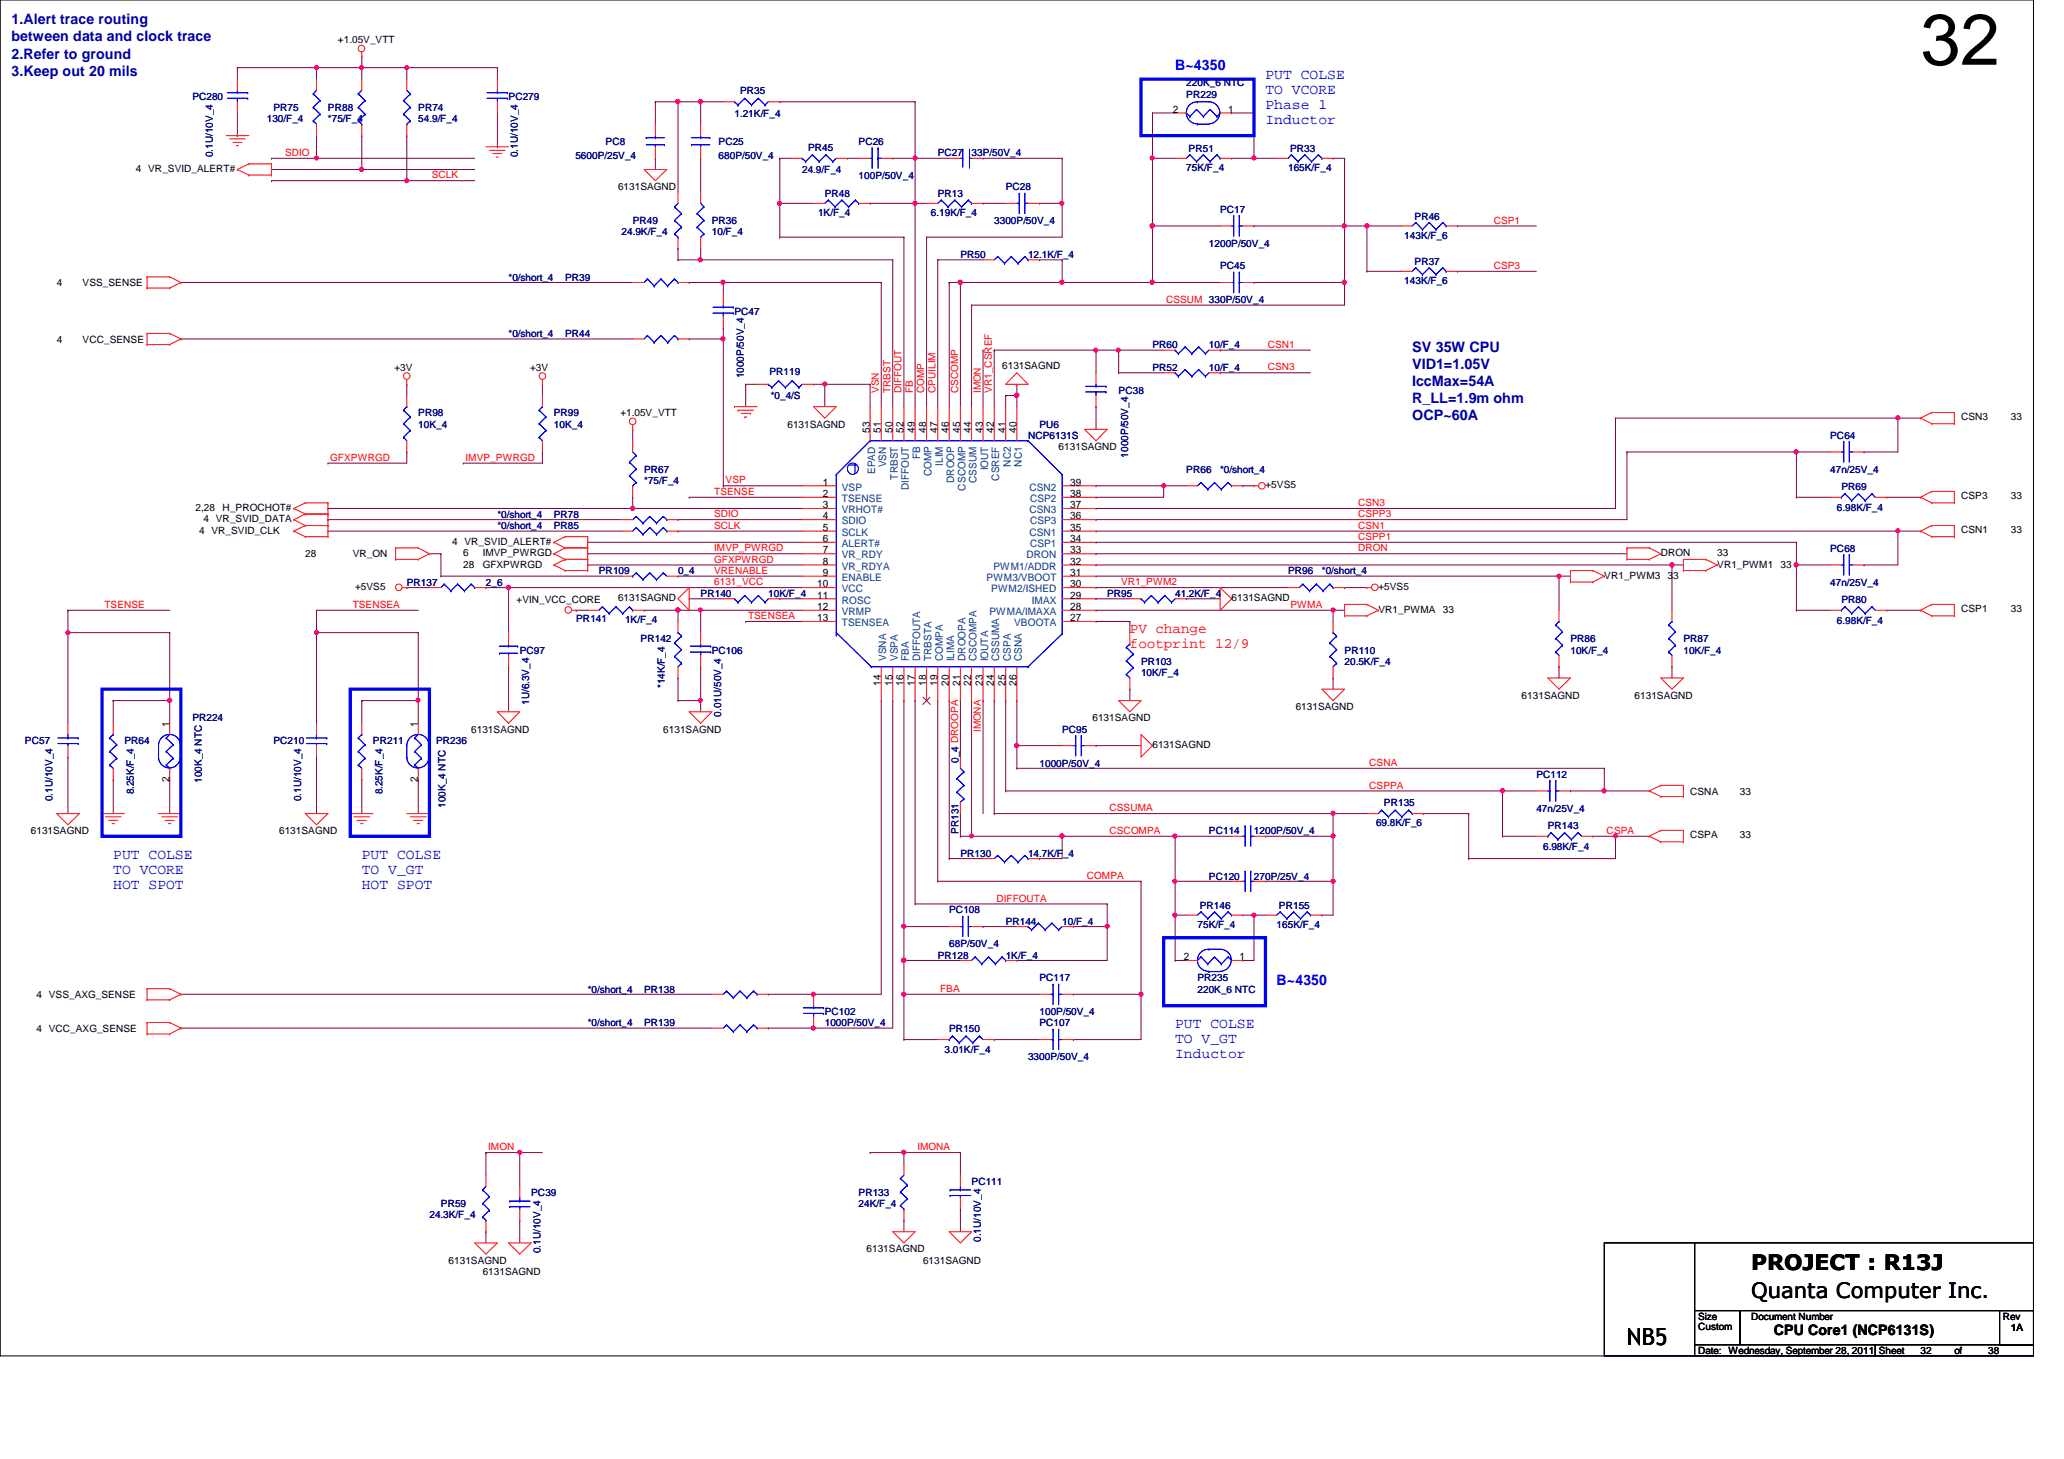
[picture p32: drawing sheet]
<svg xmlns="http://www.w3.org/2000/svg" width="297mm" height="210mm" viewBox="0 0 297 210" stroke-linecap="round" stroke-linejoin="round" font-family="sans-serif">
<defs><g id="words">
<text font-size="10.4" x="276.4" y="9.3">32</text>
<text font-size="3.4" x="234.1" y="193.5">NB5</text>
<g font-size="3">
<text x="252" y="182.7">PROJECT : R13J</text>
<text x="252" y="186.7">Quanta Computer Inc.</text>
</g>
<g font-size="2.1" fill="#0000a0">
<text x="1.6" y="3.5">1.Alert trace routing</text>
<text x="1.6" y="6">between data and clock trace</text>
<text x="1.6" y="8.4">2.Refer to ground</text>
<text x="1.6" y="10.9">3.Keep out 20 mils</text>
<text x="203.2" y="50.7">SV 35W CPU</text>
<text x="203.2" y="53.1">VID1=1.05V</text>
<text x="203.2" y="55.6">IccMax=54A</text>
<text x="203.2" y="58">R_LL=1.9m ohm</text>
<text x="203.2" y="60.5">OCP~60A</text>
</g>
<g font-size="2.1" fill="#00f">
<text x="169.1" y="10">B~4350</text>
<text x="182.1" y="11.3">PUT COLSE</text>
<text x="182.1" y="13.5">TO VCORE</text>
<text x="182.1" y="15.7">Phase 1</text>
<text x="182.1" y="17.8">Inductor</text>
<text x="16.3" y="123.5">PUT COLSE</text>
<text x="16.3" y="125.7">TO VCORE</text>
<text x="52.1" y="123.5">PUT COLSE</text>
<text x="52.1" y="125.7">TO V_GT</text>
<text x="16.3" y="127.8">HOT SPOT</text>
<text x="52.1" y="127.8">HOT SPOT</text>
<text x="183.7" y="141.7">B~4350</text>
<text x="169.1" y="147.9">PUT COLSE</text>
<text x="169.1" y="150.1">TO V_GT</text>
<text x="169.1" y="152.2">Inductor</text>
</g>
<g font-size="2.1" fill="#f00">
<text x="162.6" y="91">PV change</text>
<text x="162.6" y="93.2">footprint 12/9</text>
</g>
<text font-size="2.1" x="255.3" y="192.1">CPU Core1 (NCP6131S)</text>
<g font-size="1.5">
<text x="168.8" y="16.2">2</text>
<text x="176.7" y="16.2">1</text>
<text x="125.2" y="62.3" transform="rotate(-90 125.2 62.3)">53</text>
<text x="126.8" y="62.3" transform="rotate(-90 126.8 62.3)">51</text>
<text x="128.4" y="62.3" transform="rotate(-90 128.4 62.3)">50</text>
<text x="130" y="62.3" transform="rotate(-90 130 62.3)">52</text>
<text x="131.7" y="62.3" transform="rotate(-90 131.7 62.3)">49</text>
<text x="133.3" y="62.3" transform="rotate(-90 133.3 62.3)">48</text>
<text x="134.9" y="62.3" transform="rotate(-90 134.9 62.3)">47</text>
<text x="136.6" y="62.3" transform="rotate(-90 136.6 62.3)">46</text>
<text x="138.2" y="62.3" transform="rotate(-90 138.2 62.3)">45</text>
<text x="139.8" y="62.3" transform="rotate(-90 139.8 62.3)">44</text>
<text x="141.4" y="62.3" transform="rotate(-90 141.4 62.3)">43</text>
<text x="143" y="62.3" transform="rotate(-90 143 62.3)">42</text>
<text x="144.7" y="62.3" transform="rotate(-90 144.7 62.3)">41</text>
<text x="146.3" y="62.3" transform="rotate(-90 146.3 62.3)">40</text>
<text x="118.4" y="71.5">2</text>
<text x="118.4" y="69.8">1</text>
<text x="154" y="71.5">38</text>
<text x="154" y="69.8">39</text>
<text x="118.4" y="73.1">3</text>
<text x="118.4" y="76.4">5</text>
<text x="118.4" y="78">6</text>
<text x="118.4" y="74.7">4</text>
<text x="154" y="73.1">37</text>
<text x="154" y="74.7">36</text>
<text x="154" y="76.4">35</text>
<text x="154" y="78">34</text>
<text x="118.4" y="79.6">7</text>
<text x="118.4" y="81.2">8</text>
<text x="118.4" y="82.8">9</text>
<text x="154" y="79.6">33</text>
<text x="154" y="81.2">32</text>
<text x="154" y="82.8">31</text>
<text x="117.6" y="84.5">10</text>
<text x="117.6" y="86.1">11</text>
<text x="117.6" y="87.8">12</text>
<text x="117.6" y="89.4">13</text>
<text x="154" y="84.5">30</text>
<text x="154" y="86.1">29</text>
<text x="154" y="87.8">28</text>
<text x="154" y="89.4">27</text>
<text x="126.8" y="98.7" transform="rotate(-90 126.8 98.7)">14</text>
<text x="128.4" y="98.7" transform="rotate(-90 128.4 98.7)">15</text>
<text x="130" y="98.7" transform="rotate(-90 130 98.7)">16</text>
<text x="131.7" y="98.7" transform="rotate(-90 131.7 98.7)">17</text>
<text x="133.3" y="98.7" transform="rotate(-90 133.3 98.7)">18</text>
<text x="134.9" y="98.7" transform="rotate(-90 134.9 98.7)">19</text>
<text x="136.6" y="98.7" transform="rotate(-90 136.6 98.7)">20</text>
<text x="138.2" y="98.7" transform="rotate(-90 138.2 98.7)">21</text>
<text x="139.8" y="98.7" transform="rotate(-90 139.8 98.7)">22</text>
<text x="141.4" y="98.7" transform="rotate(-90 141.4 98.7)">23</text>
<text x="143" y="98.7" transform="rotate(-90 143 98.7)">24</text>
<text x="144.7" y="98.7" transform="rotate(-90 144.7 98.7)">25</text>
<text x="146.3" y="98.7" transform="rotate(-90 146.3 98.7)">26</text>
<text x="24.4" y="104.5" transform="rotate(-90 24.4 104.5)">1</text>
<text x="60.2" y="104.5" transform="rotate(-90 60.2 104.5)">1</text>
<text x="24.4" y="112.5" transform="rotate(-90 24.4 112.5)">2</text>
<text x="60.2" y="112.5" transform="rotate(-90 60.2 112.5)">2</text>
<text x="170.4" y="138.1">2</text>
<text x="178.4" y="138.1">1</text>
</g>
<g font-size="1.5" fill="#004080">
<text x="121.2" y="70.6">VSP</text>
<text x="125.9" y="68.2" transform="rotate(-90 125.9 68.2)">EPAD</text>
<text x="127.5" y="67.2" transform="rotate(-90 127.5 67.2)">VSN</text>
<text x="129.2" y="69" transform="rotate(-90 129.2 69)">TRBST</text>
<text x="130.8" y="70.5" transform="rotate(-90 130.8 70.5)">DIFFOUT</text>
<text x="132.4" y="66.1" transform="rotate(-90 132.4 66.1)">FB</text>
<text x="134.1" y="68.5" transform="rotate(-90 134.1 68.5)">COMP</text>
<text x="135.7" y="67" transform="rotate(-90 135.7 67)">ILIM</text>
<text x="137.3" y="69.5" transform="rotate(-90 137.3 69.5)">DROOP</text>
<text x="138.9" y="70.6" transform="rotate(-90 138.9 70.6)">CSCOMP</text>
<text x="140.5" y="69.5" transform="rotate(-90 140.5 69.5)">CSSUM</text>
<text x="142.2" y="67.6" transform="rotate(-90 142.2 67.6)">IOUT</text>
<text x="143.8" y="69.2" transform="rotate(-90 143.8 69.2)">CSREF</text>
<text x="145.5" y="67.1" transform="rotate(-90 145.5 67.1)">NC2</text>
<text x="147.1" y="67.1" transform="rotate(-90 147.1 67.1)">NC1</text>
<text x="148.2" y="70.6">CSN2</text>
<text x="121.2" y="72.2">TSENSE</text>
<text x="121.2" y="73.8">VRHOT#</text>
<text x="121.2" y="77.1">SCLK</text>
<text x="121.2" y="75.4">SDIO</text>
<text x="148.2" y="73.8">CSN3</text>
<text x="148.2" y="77.1">CSN1</text>
<text x="148.2" y="75.4">CSP3</text>
<text x="148.2" y="72.2">CSP2</text>
<text x="121.2" y="78.7">ALERT#</text>
<text x="121.2" y="80.3">VR_RDY</text>
<text x="121.2" y="82">VR_RDYA</text>
<text x="121.2" y="83.6">ENABLE</text>
<text x="142" y="83.6">PWM3/VBOOT</text>
<text x="143" y="82">PWM1/ADDR</text>
<text x="147.7" y="80.3">DRON</text>
<text x="148.2" y="78.7">CSP1</text>
<text x="121.2" y="85.2">VCC</text>
<text x="121.2" y="86.8">ROSC</text>
<text x="121.2" y="88.5">VRMP</text>
<text x="142.4" y="88.5">PWMA/IMAXA</text>
<text x="142.7" y="85.2">PWM2/ISHED</text>
<text x="148.5" y="86.8">IMAX</text>
<text x="121.2" y="90.1">TSENSEA</text>
<text x="127.5" y="95.1" transform="rotate(-90 127.5 95.1)">VSNA</text>
<text x="129.2" y="95.1" transform="rotate(-90 129.2 95.1)">VSPA</text>
<text x="130.8" y="95.1" transform="rotate(-90 130.8 95.1)">FBA</text>
<text x="132.4" y="95.1" transform="rotate(-90 132.4 95.1)">DIFFOUTA</text>
<text x="134.1" y="95.1" transform="rotate(-90 134.1 95.1)">TRBSTA</text>
<text x="135.7" y="95.1" transform="rotate(-90 135.7 95.1)">COMPA</text>
<text x="137.3" y="95.1" transform="rotate(-90 137.3 95.1)">ILIMA</text>
<text x="138.9" y="95.1" transform="rotate(-90 138.9 95.1)">DROOPA</text>
<text x="140.5" y="95.1" transform="rotate(-90 140.5 95.1)">CSCOMPA</text>
<text x="142.2" y="95.1" transform="rotate(-90 142.2 95.1)">IOUTA</text>
<text x="143.8" y="95.1" transform="rotate(-90 143.8 95.1)">CSSUMA</text>
<text x="145.5" y="95.1" transform="rotate(-90 145.5 95.1)">CSPA</text>
<text x="146" y="90.1">VBOOTA</text>
<text x="147.1" y="95.1" transform="rotate(-90 147.1 95.1)">CSNA</text>
</g>
<g font-size="1.4">
<text x="48.6" y="6.2">+1.05V_VTT</text>
<text x="19.6" y="24.8">4 VR_SVID_ALERT#</text>
<text x="88.9" y="27.3">6131SAGND</text>
<text x="8.2" y="41.2">4</text>
<text x="11.9" y="41.2">VSS_SENSE</text>
<text x="8.2" y="49.3">4</text>
<text x="11.9" y="49.3">VCC_SENSE</text>
<text x="56.8" y="53.4">+3V</text>
<text x="76.3" y="53.4">+3V</text>
<text x="144.2" y="53">6131SAGND</text>
<text x="89.3" y="59.9">+1.05V_VTT</text>
<text x="113.3" y="61.5">6131SAGND</text>
<text x="152.4" y="64.8">6131SAGND</text>
<text x="282.2" y="60.4">CSN3</text>
<text x="289.4" y="60.4">33</text>
<text x="182.1" y="70.3">+5VS5</text>
<text x="282.2" y="71.8">CSP3</text>
<text x="289.4" y="71.8">33</text>
<text x="28.1" y="73.5">2,28</text>
<text x="28.7" y="76.8">4 VR_SVID_CLK</text>
<text x="29.3" y="75.1">4 VR_SVID_DATA</text>
<text x="32" y="73.5">H_PROCHOT#</text>
<text x="282.2" y="76.6">CSN1</text>
<text x="289.4" y="76.6">33</text>
<text x="43.9" y="80.2">28</text>
<text x="50.8" y="80.2">VR_ON</text>
<text x="65.1" y="78.4">4 VR_SVID_ALERT#</text>
<text x="66.7" y="80.1">6</text>
<text x="66.7" y="81.7">28</text>
<text x="69.5" y="80.1">IMVP_PWRGD</text>
<text x="69.5" y="81.7">GFXPWRGD</text>
<text x="230.9" y="83.3">VR1_PWM3</text>
<text x="239" y="80.1">DRON</text>
<text x="240" y="83.3">33</text>
<text x="247.1" y="80.1">33</text>
<text x="247.1" y="81.7">VR1_PWM1</text>
<text x="256.2" y="81.7">33</text>
<text x="51.1" y="84.9">+5VS5</text>
<text x="74.3" y="86.7">+VIN_VCC_CORE</text>
<text x="88.9" y="86.5">6131SAGND</text>
<text x="177.2" y="86.5">6131SAGND</text>
<text x="198.4" y="88.2">VR1_PWMA</text>
<text x="198.4" y="84.9">+5VS5</text>
<text x="207.6" y="88.2">33</text>
<text x="282.2" y="88">CSP1</text>
<text x="289.4" y="88">33</text>
<text x="219" y="100.5">6131SAGND</text>
<text x="235.2" y="100.5">6131SAGND</text>
<text x="67.8" y="105.4">6131SAGND</text>
<text x="95.5" y="105.4">6131SAGND</text>
<text x="157.2" y="103.8">6131SAGND</text>
<text x="165.9" y="107.7">6131SAGND</text>
<text x="186.5" y="102.2">6131SAGND</text>
<text x="243.2" y="114.3">CSNA</text>
<text x="250.4" y="114.3">33</text>
<text x="4.4" y="120">6131SAGND</text>
<text x="40.2" y="120">6131SAGND</text>
<text x="243.2" y="120.5">CSPA</text>
<text x="250.4" y="120.5">33</text>
<text x="5.2" y="143.6">4 VSS_AXG_SENSE</text>
<text x="5.2" y="148.5">4 VCC_AXG_SENSE</text>
<text x="64.6" y="181.8">6131SAGND</text>
<text x="69.5" y="183.4">6131SAGND</text>
<text x="124.7" y="180.2">6131SAGND</text>
<text x="132.8" y="181.8">6131SAGND</text>
<text x="244.4" y="189.9">Size</text>
<text x="244.4" y="191.4">Custom</text>
<text x="252" y="189.9">Document Number</text>
<text x="288.2" y="189.9">Rev</text>
<text x="289.4" y="191.6">1A</text>
<text x="244.4" y="194.8">Date: Wednesday, September 28, 2011 Sheet</text>
<text x="276.4" y="194.8">32</text>
<text x="281.3" y="194.8">of</text>
<text x="286.1" y="194.8">38</text>
</g>
<g font-size="1.4" fill="#000080">
<text x="27.7" y="14.4">PC280</text>
<text x="38.4" y="17.6">130/F_4</text>
<text x="39.4" y="16">PR75</text>
<text x="47.2" y="16">PR88</text>
<text x="47.2" y="17.6">*75/F_4</text>
<text x="60.2" y="16">PR74</text>
<text x="60.2" y="17.6">54.9/F_4</text>
<text x="73.2" y="14.4">PC279</text>
<text x="105.7" y="16.8">1.21K/F_4</text>
<text x="106.5" y="13.5">PR35</text>
<text x="170.7" y="14.1">PR229</text>
<text x="170.7" y="12.4">220K_6 NTC</text>
<text x="30.6" y="22.6" transform="rotate(-90 30.6 22.6)">0.1U/10V_4</text>
<text x="74.5" y="22.6" transform="rotate(-90 74.5 22.6)">0.1U/10V_4</text>
<text x="82.8" y="22.8">5600P/25V_4</text>
<text x="87.2" y="20.9">PC8</text>
<text x="103.4" y="20.9">PC25</text>
<text x="103.4" y="22.8">680P/50V_4</text>
<text x="116.3" y="21.7">PR45</text>
<text x="123.6" y="20.9">PC26</text>
<text x="135" y="22.5">PC27</text>
<text x="139.8" y="22.5">33P/50V_4</text>
<text x="171.1" y="21.8">PR51</text>
<text x="185.7" y="21.8">PR33</text>
<text x="115.4" y="24.9">24.9/F_4</text>
<text x="118.7" y="28.3">PR48</text>
<text x="123.6" y="25.7">100P/50V_4</text>
<text x="135" y="28.3">PR13</text>
<text x="144.7" y="27.3">PC28</text>
<text x="170.7" y="24.6">75K/F_4</text>
<text x="185.4" y="24.6">165K/F_4</text>
<text x="89.4" y="33.9">24.9K/F_4</text>
<text x="91.1" y="32.3">PR49</text>
<text x="102.4" y="32.3">PR36</text>
<text x="102.4" y="33.9">10/F_4</text>
<text x="117.7" y="31.1">1K/F_4</text>
<text x="134" y="31.1">6.19K/F_4</text>
<text x="143.1" y="32.3">3300P/50V_4</text>
<text x="174" y="35.5">1200P/50V_4</text>
<text x="175.6" y="30.6">PC17</text>
<text x="202.1" y="34.4">143K/F_6</text>
<text x="203.6" y="31.6">PR46</text>
<text x="73.2" y="40.4">*0/short_4</text>
<text x="81.3" y="40.4">PR39</text>
<text x="138.2" y="37.1">PR50</text>
<text x="148" y="37.1">12.1K/F_4</text>
<text x="175.6" y="38.7">PC45</text>
<text x="202.1" y="40.9">143K/F_6</text>
<text x="203.6" y="38.1">PR37</text>
<text x="105.7" y="45.3">PC47</text>
<text x="73.2" y="48.5">*0/short_4</text>
<text x="81.3" y="48.5">PR44</text>
<text x="165.9" y="53.4">PR52</text>
<text x="165.9" y="50.1">PR60</text>
<text x="174" y="53.4">10/F_4</text>
<text x="174" y="50.1">10/F_4</text>
<text x="60.2" y="59.9">PR98</text>
<text x="79.7" y="59.9">PR99</text>
<text x="107.1" y="54.4" transform="rotate(-90 107.1 54.4)">1000P/50V_4</text>
<text x="110.7" y="54">PR119</text>
<text x="110.9" y="57.4">*0_4/S</text>
<text x="161" y="56.6">PC38</text>
<text x="60.2" y="61.5">10K_4</text>
<text x="79.7" y="61.5">10K_4</text>
<text x="148" y="63.1">NCP6131S</text>
<text x="149.6" y="61.5">PU6</text>
<text x="162.3" y="65.8" transform="rotate(-90 162.3 65.8)">1000P/50V_4</text>
<text x="263.4" y="63.1">PC64</text>
<text x="92.7" y="68">PR67</text>
<text x="92.7" y="69.6">*75/F_4</text>
<text x="170.7" y="68">PR66</text>
<text x="175.6" y="68">*0/short_4</text>
<text x="263.4" y="68">47n/25V_4</text>
<text x="265" y="70.4">PR69</text>
<text x="71.6" y="76.1">*0/short_4</text>
<text x="71.6" y="74.5">*0/short_4</text>
<text x="79.7" y="76.1">PR85</text>
<text x="79.7" y="74.5">PR78</text>
<text x="264.4" y="73.5">6.98K/F_4</text>
<text x="86.2" y="82.6">PR109</text>
<text x="97.6" y="82.6">0_4</text>
<text x="185.4" y="82.6">PR96</text>
<text x="190.2" y="82.6">*0/short_4</text>
<text x="263.4" y="79.4">PC68</text>
<text x="58.5" y="84.2">PR137</text>
<text x="69.9" y="84.2">2_6</text>
<text x="82.9" y="89.5">PR141</text>
<text x="90" y="89.6">1K/F_4</text>
<text x="100.8" y="85.9">PR140</text>
<text x="110.6" y="85.9">10K/F_4</text>
<text x="159.3" y="85.9">PR95</text>
<text x="169.1" y="85.9">41.2K/F_4</text>
<text x="263.4" y="84.2">47n/25V_4</text>
<text x="264.4" y="89.8">6.98K/F_4</text>
<text x="265" y="86.7">PR80</text>
<text x="74.8" y="94">PC97</text>
<text x="92.2" y="92.4">PR142</text>
<text x="102.4" y="94">PC106</text>
<text x="164.2" y="95.6">PR103</text>
<text x="193.5" y="94">PR110</text>
<text x="193.5" y="95.6">20.5K/F_4</text>
<text x="226" y="92.4">PR86</text>
<text x="226" y="94">10K/F_4</text>
<text x="242.3" y="92.4">PR87</text>
<text x="242.3" y="94">10K/F_4</text>
<text x="76.2" y="101.4" transform="rotate(-90 76.2 101.4)">1U/6.3V_4</text>
<text x="95.7" y="99" transform="rotate(-90 95.7 99)">*14K/F_4</text>
<text x="164.2" y="97.3">10K/F_4</text>
<text x="3.6" y="107">PC57</text>
<text x="17.9" y="107">PR64</text>
<text x="27.7" y="103.8">PR224</text>
<text x="39.4" y="107">PC210</text>
<text x="53.7" y="107">PR211</text>
<text x="62.8" y="107">PR236</text>
<text x="103.8" y="103.1" transform="rotate(-90 103.8 103.1)">0.01U/50V_4</text>
<text x="152.9" y="105.4">PC95</text>
<text x="29" y="112.6" transform="rotate(-90 29 112.6)">100K_4 NTC</text>
<text x="138" y="109.7" transform="rotate(-90 138 109.7)">0_4 DROOPA</text>
<text x="149.6" y="110.3">1000P/50V_4</text>
<text x="221.1" y="111.9">PC112</text>
<text x="7.6" y="115.3" transform="rotate(-90 7.6 115.3)">0.1U/10V_4</text>
<text x="19.3" y="114.3" transform="rotate(-90 19.3 114.3)">8.25K/F_4</text>
<text x="43.3" y="115.3" transform="rotate(-90 43.3 115.3)">0.1U/10V_4</text>
<text x="55" y="114.3" transform="rotate(-90 55 114.3)">8.25K/F_4</text>
<text x="64.1" y="116.2" transform="rotate(-90 64.1 116.2)">100K_4 NTC</text>
<text x="138" y="120" transform="rotate(-90 138 120)">PR131</text>
<text x="198" y="118.9">69.8K/F_6</text>
<text x="199.2" y="116">PR135</text>
<text x="221.1" y="116.8">47n/25V_4</text>
<text x="222.8" y="119.2">PR143</text>
<text x="138.2" y="123.3">PR130</text>
<text x="148" y="123.3">14.7K/F_4</text>
<text x="174" y="120">PC114</text>
<text x="180.5" y="120">1200P/50V_4</text>
<text x="222.1" y="122.3">6.98K/F_4</text>
<text x="136.6" y="131.4">PC108</text>
<text x="172.7" y="130.8">PR146</text>
<text x="174" y="126.5">PC120</text>
<text x="180.5" y="126.5">270P/25V_4</text>
<text x="184.1" y="130.8">PR155</text>
<text x="135" y="137.9">PR128</text>
<text x="136.6" y="136.3">68P/50V_4</text>
<text x="144.7" y="133">PR144</text>
<text x="144.7" y="137.9">1K/F_4</text>
<text x="152.9" y="133">10/F_4</text>
<text x="172.3" y="133.5">75K/F_4</text>
<text x="183.7" y="133.5">165K/F_4</text>
<text x="84.6" y="142.8">*0/short_4</text>
<text x="92.7" y="142.8">PR138</text>
<text x="149.6" y="141.1">PC117</text>
<text x="172.3" y="141.1">PR235</text>
<text x="172.3" y="142.8">220K_6 NTC</text>
<text x="84.6" y="147.7">*0/short_4</text>
<text x="92.7" y="147.7">PR139</text>
<text x="118.7" y="146">PC102</text>
<text x="118.7" y="147.7">1000P/50V_4</text>
<text x="136.6" y="148.5">PR150</text>
<text x="149.6" y="147.7">PC107</text>
<text x="149.6" y="146">100P/50V_4</text>
<text x="135.9" y="151.6">3.01K/F_4</text>
<text x="148" y="152.5">3300P/50V_4</text>
<text x="63.5" y="173.7">PR59</text>
<text x="76.5" y="172">PC39</text>
<text x="123.6" y="172">PR133</text>
<text x="123.6" y="173.7">24K/F_4</text>
<text x="139.8" y="170.4">PC111</text>
<text x="61.8" y="175.3">24.3K/F_4</text>
<text x="141.2" y="178.6" transform="rotate(-90 141.2 178.6)">0.1U/10V_4</text>
<text x="77.8" y="180.3" transform="rotate(-90 77.8 180.3)">0.1U/10V_4</text>
</g>
<g font-size="1.4" fill="#f00">
<text x="41" y="22.4">SDIO</text>
<text x="62.1" y="25.7">SCLK</text>
<text x="215" y="32.2">CSP1</text>
<text x="215" y="38.7">CSP3</text>
<text x="167.8" y="43.6">CSSUM 330P/50V_4</text>
<text x="182.5" y="50">CSN1</text>
<text x="182.5" y="53.3">CSN3</text>
<text x="126.5" y="56.6" transform="rotate(-90 126.5 56.6)">VSN</text>
<text x="128.1" y="56.6" transform="rotate(-90 128.1 56.6)">TRBST</text>
<text x="129.7" y="56.6" transform="rotate(-90 129.7 56.6)">DIFFOUT</text>
<text x="131.4" y="56.6" transform="rotate(-90 131.4 56.6)">FB</text>
<text x="133" y="56.6" transform="rotate(-90 133 56.6)">COMP</text>
<text x="134.6" y="56.6" transform="rotate(-90 134.6 56.6)">CPUILIM</text>
<text x="137.9" y="56.6" transform="rotate(-90 137.9 56.6)">CSCOMP</text>
<text x="141.1" y="56.6" transform="rotate(-90 141.1 56.6)">IMON</text>
<text x="142.7" y="56.6" transform="rotate(-90 142.7 56.6)">VR1_CSREF</text>
<text x="47.5" y="66.3">GFXPWRGD</text>
<text x="67" y="66.3">IMVP_PWRGD</text>
<text x="102.8" y="71.2">TSENSE</text>
<text x="104.4" y="69.6">VSP</text>
<text x="102.8" y="74.4">SDIO</text>
<text x="102.8" y="76.1">SCLK</text>
<text x="195.4" y="77.7">CSPP1</text>
<text x="195.4" y="74.4">CSPP3</text>
<text x="195.4" y="72.8">CSN3</text>
<text x="195.4" y="76.1">CSN1</text>
<text x="102.8" y="82.5">VRENABLE</text>
<text x="102.8" y="79.3">IMVP_PWRGD</text>
<text x="102.8" y="80.9">GFXPWRGD</text>
<text x="195.4" y="79.3">DRON</text>
<text x="15" y="87.5">TSENSE</text>
<text x="50.8" y="87.5">TSENSEA</text>
<text x="102.8" y="84.2">6131_VCC</text>
<text x="107.7" y="89.1">TSENSEA</text>
<text x="161.3" y="84.2">VR1_PWM2</text>
<text x="185.7" y="87.5">PWMA</text>
<text x="141.1" y="105.3" transform="rotate(-90 141.1 105.3)">IMONA</text>
<text x="197.1" y="110.2">CSNA</text>
<text x="197.1" y="113.5">CSPPA</text>
<text x="159.7" y="116.7">CSSUMA</text>
<text x="159.7" y="120">CSCOMPA</text>
<text x="231.2" y="120">CSPA</text>
<text x="143.4" y="129.7">DIFFOUTA</text>
<text x="156.4" y="126.4">COMPA</text>
<text x="135.3" y="142.7">FBA</text>
<text x="70.3" y="165.5">IMON</text>
<text x="132" y="165.5">IMONA</text>
</g>
</g></defs>
<path d="M0 0h292.6v195.1h-292.6z" fill="none" stroke="#000" stroke-width=".14"/>
<path d="M94.3 14.6h.1M94.3 14.6v3.3M94.3 14.6h3.3M157.7 86.1h.1M157.7 86.1h4.9M170.7 86.1h.1M170.7 86.1h4.9M258.5 81.3h.1M258.5 81.3h4.9" fill="none" stroke="#800040" stroke-width=".14"/>
<circle cx="258.5" cy="81.3" r=".31" fill="#f0f"/>
<circle cx="258.5" cy="81.3" r=".31" fill="none" stroke="#f0f" stroke-width=".14"/>
<path d="M258.5 65h.1M258.5 65h4.9" fill="none" stroke="#800040" stroke-width=".14"/>
<circle cx="258.5" cy="65" r=".31" fill="#f0f"/>
<circle cx="258.5" cy="65" r=".31" fill="none" stroke="#f0f" stroke-width=".14"/>
<path d="M273.1 60.2h.1M273.1 60.2h3.3" fill="none" stroke="#800040" stroke-width=".14"/>
<circle cx="273.1" cy="60.1" r=".3" fill="#f0f"/>
<circle cx="273.1" cy="60.1" r=".3" fill="none" stroke="#f0f" stroke-width=".14"/>
<path d="M128.5 22.8h.1M128.5 22.8h3.2M131.7 22.8h.1M131.7 22.8v6.5" fill="none" stroke="#800040" stroke-width=".14"/>
<circle cx="131.7" cy="29.2" r=".3" fill="#f0f"/>
<circle cx="131.7" cy="29.2" r=".3" fill="none" stroke="#f0f" stroke-width=".14"/>
<circle cx="131.7" cy="22.7" r=".3" fill="#f0f"/>
<circle cx="131.7" cy="22.7" r=".3" fill="none" stroke="#f0f" stroke-width=".14"/>
<path d="M273.1 76.4h.1M273.1 76.4h3.3M224.4 82.9h.1M224.4 82.9v4.9" fill="none" stroke="#800040" stroke-width=".14"/>
<circle cx="273.1" cy="76.4" r=".3" fill="#f0f"/>
<circle cx="273.1" cy="76.4" r=".3" fill="none" stroke="#f0f" stroke-width=".14"/>
<g fill="none" stroke="#800040" stroke-width=".14">
<path d="M100.8 37.4h.1M100.8 37.4h27.7M112.2 22.8h.1M112.2 22.8h1.6M47.2 74.8h.1M47.2 74.8h42.2M157.7 78h.1M157.7 78h100.8M258.5 81.3h.1M258.5 81.3v6.5M138.2 117.1h.1M138.2 117.1v3.2"/>
<path d="M138.2 120.3h.1M138.2 120.3h1.6"/>
</g>
<circle cx="100.8" cy="37.4" r=".3" fill="#f0f"/>
<circle cx="100.8" cy="37.4" r=".3" fill="none" stroke="#f0f" stroke-width=".14"/>
<path d="M91.1 73.2h.1M91.1 73.2h24.3" fill="none" stroke="#800040" stroke-width=".14"/>
<circle cx="91" cy="73.1" r=".31" fill="#f0f"/>
<circle cx="91" cy="73.1" r=".31" fill="none" stroke="#f0f" stroke-width=".14"/>
<path d="M97.6 37.4h.1M97.6 37.4h3.2M149.6 29.3h.1M149.6 29.3h3.3M100.8 100.8h.1M100.8 100.8v1.6" fill="none" stroke="#800040" stroke-width=".14"/>
<circle cx="100.8" cy="100.7" r=".3" fill="#f0f"/>
<circle cx="100.8" cy="100.7" r=".3" fill="none" stroke="#f0f" stroke-width=".14"/>
<path d="M104.1 40.6h.1M104.1 40.6v1.6M104.1 40.6h22.7" fill="none" stroke="#800040" stroke-width=".14"/>
<circle cx="104" cy="40.6" r=".31" fill="#f0f"/>
<circle cx="104" cy="40.6" r=".31" fill="none" stroke="#f0f" stroke-width=".14"/>
<g fill="none" stroke="#800040" stroke-width=".14">
<path d="M58.5 9.7h.1M58.5 9.7v1.7M141.5 22.8h.1M141.5 22.8h11.4M141.5 50.4h.1M141.5 50.4v8.1M146.3 56.9h.1M146.3 56.9v1.6M47.2 76.4h.1M47.2 76.4h42.2M167.5 69.9h.1M167.5 69.9v1.6"/>
<path d="M232.5 60.2h.1M232.5 60.2v13M273.1 76.4h.1M273.1 76.4v4.9h-4.8M193.5 84.5h.1M193.5 84.5h3.2M268.3 81.3h.1"/>
</g>
<circle cx="146.3" cy="56.9" r=".32" fill="#f0f"/>
<circle cx="146.3" cy="56.9" r=".32" fill="none" stroke="#f0f" stroke-width=".14"/>
<path d="M141.5 29.3h.1M141.5 29.3h3.2M165.9 32.5h.1M165.9 32.5h9.7M193.5 22.8h.1M193.5 22.8v9.7M58.5 84.5h.1M58.5 84.5h3.3M191.9 97.5h.1M191.9 87.8h.1M191.9 97.5v1.6M191.9 87.8h1.6" fill="none" stroke="#800040" stroke-width=".14"/>
<circle cx="191.9" cy="87.8" r=".3" fill="#f0f"/>
<circle cx="191.9" cy="87.8" r=".3" fill="none" stroke="#f0f" stroke-width=".14"/>
<path d="M99.2 71.5h.1M99.2 71.5h16.2M9.8 87.8h.1M9.8 87.8v3.2M24.4 91h.1M24.4 91v9.8M73.2 84.5h.1M73.2 84.5h42.2M191.9 87.8h.1M191.9 87.8v1.6" fill="none" stroke="#800040" stroke-width=".14"/>
<circle cx="73.2" cy="84.5" r=".31" fill="#f0f"/>
<circle cx="73.2" cy="84.5" r=".31" fill="none" stroke="#f0f" stroke-width=".14"/>
<path d="M161 50.4h.1M161 50.4v3.2" fill="none" stroke="#800040" stroke-width=".14"/>
<circle cx="160.9" cy="50.4" r=".3" fill="#f0f"/>
<circle cx="160.9" cy="50.4" r=".3" fill="none" stroke="#f0f" stroke-width=".14"/>
<path d="M165.9 22.8h.1M165.9 22.8v9.7M107.3 55.3h.1M107.3 55.3v3.2M107.3 55.3h1.7M161 50.4h.1M161 50.4h6.5M165.9 40.6h.1M165.9 40.6h9.7" fill="none" stroke="#800040" stroke-width=".14"/>
<circle cx="165.8" cy="32.5" r=".31" fill="#f0f"/>
<circle cx="165.8" cy="32.5" r=".31" fill="none" stroke="#f0f" stroke-width=".14"/>
<circle cx="165.8" cy="22.7" r=".3" fill="#f0f"/>
<circle cx="165.8" cy="22.7" r=".3" fill="none" stroke="#f0f" stroke-width=".14"/>
<path d="M175.6 50.4h.1M175.6 50.4h13M60.2 100.8h.1M60.2 100.8v3.3" fill="none" stroke="#800040" stroke-width=".14"/>
<circle cx="60.2" cy="100.7" r=".3" fill="#f0f"/>
<circle cx="60.2" cy="100.7" r=".3" fill="none" stroke="#f0f" stroke-width=".14"/>
<path d="M45.5 87.8h.1M45.5 91h.1M45.5 87.8h14.7M45.5 91v13.1M52.1 100.8h.1M52.1 112.2h.1M52.1 100.8v3.3M52.1 112.2v4.9M52.1 100.8h8.1M60.2 112.2h.1M60.2 112.2v4.9" fill="none" stroke="#800040" stroke-width=".14"/>
<circle cx="45.5" cy="91" r=".3" fill="#f0f"/>
<circle cx="45.5" cy="91" r=".3" fill="none" stroke="#f0f" stroke-width=".14"/>
<path d="M104.1 48.8h.1M104.1 48.8v21.1M45.5 91h.1M45.5 91h14.7M45.5 108.9h.1M45.5 108.9v8.2" fill="none" stroke="#800040" stroke-width=".14"/>
<circle cx="104" cy="48.7" r=".31" fill="#f0f"/>
<circle cx="104" cy="48.7" r=".31" fill="none" stroke="#f0f" stroke-width=".14"/>
<path d="M125.2 165.8h.1M125.2 165.8h13M130.1 175.6h.1M130.1 165.8h.1M130.1 165.8v1.6M130.1 175.6v1.6M138.2 173.9h.1M138.2 165.8h.1M138.2 165.8v3.3M138.2 173.9v3.3" fill="none" stroke="#800040" stroke-width=".14"/>
<circle cx="130.1" cy="165.8" r=".31" fill="#f0f"/>
<circle cx="130.1" cy="165.8" r=".31" fill="none" stroke="#f0f" stroke-width=".14"/>
<path d="M117.1 143h.1M117.1 143h9.7" fill="none" stroke="#800040" stroke-width=".14"/>
<circle cx="117" cy="143" r=".3" fill="#f0f"/>
<circle cx="117" cy="143" r=".3" fill="none" stroke="#f0f" stroke-width=".14"/>
<path d="M128.5 100.8h.1M128.5 100.8v47.1h-11.4M117.1 147.9h.1" fill="none" stroke="#800040" stroke-width=".14"/>
<circle cx="117" cy="147.9" r=".3" fill="#f0f"/>
<circle cx="117" cy="147.9" r=".3" fill="none" stroke="#f0f" stroke-width=".14"/>
<g fill="none" stroke="#800040" stroke-width=".14">
<path d="M97.6 14.6h.1M97.6 14.6v13M97.6 35.8h.1M97.6 35.8v1.6M100.8 35.8h.1M100.8 35.8v1.6M133.3 34.1h.1M133.3 34.1v24.4M180.5 22.8h.1M180.5 22.8h3.2M196.7 32.5h.1M196.7 32.5h4.9"/>
<path d="M209.8 32.5h.1M209.8 32.5h11.3M240.6 95.9h.1M240.6 95.9v1.6M26 147.9h.1M26 143h.1M26 147.9h76.4M26 143h76.4M110.6 143h.1M110.6 143h6.5"/>
</g>
<circle cx="97.6" cy="14.6" r=".31" fill="#f0f"/>
<circle cx="97.6" cy="14.6" r=".31" fill="none" stroke="#f0f" stroke-width=".14"/>
<path d="M100.8 22.8h.1M100.8 22.8v4.8M180.5 32.5h.1M180.5 32.5h13M193.5 32.5h.1M193.5 32.5v8.1" fill="none" stroke="#800040" stroke-width=".14"/>
<circle cx="193.4" cy="40.6" r=".31" fill="#f0f"/>
<circle cx="193.4" cy="40.6" r=".31" fill="none" stroke="#f0f" stroke-width=".14"/>
<circle cx="193.4" cy="32.5" r=".31" fill="#f0f"/>
<circle cx="193.4" cy="32.5" r=".31" fill="none" stroke="#f0f" stroke-width=".14"/>
<g fill="none" stroke="#800040" stroke-width=".14">
<path d="M45.5 19.5h.1M45.5 19.5v3.3M165.9 16.3h.1M165.9 16.3v6.5M45.5 22.8h.1M45.5 22.8h22.8M58.5 55.3h.1M58.5 55.3v1.6M99.2 48.8h.1M99.2 48.8h4.9M180.5 40.6h.1M180.5 40.6h13"/>
<path d="M47.2 66.6h.1M58.5 65h.1M58.5 65v1.6h-11.3M61.8 79.7h.1M61.8 79.7h1.7M97.6 74.8h.1M97.6 74.8h17.8M157.7 81.3h.1M157.7 81.3h82.9"/>
</g>
<circle cx="45.5" cy="22.7" r=".3" fill="#f0f"/>
<circle cx="45.5" cy="22.7" r=".3" fill="none" stroke="#f0f" stroke-width=".14"/>
<path d="M45.5 9.7h.1M52.1 8.1h.1M52.1 8.1v1.6h-6.6M180.5 16.3h.1M180.5 16.3v6.5M39.1 26h.1M39.1 26h19.4M97.6 82.9h.1M97.6 82.9h17.8" fill="none" stroke="#800040" stroke-width=".14"/>
<circle cx="180.5" cy="22.7" r=".3" fill="#f0f"/>
<circle cx="180.5" cy="22.7" r=".3" fill="none" stroke="#f0f" stroke-width=".14"/>
<path d="M177.2 16.3h.1M177.2 16.3h3.3M39.1 22.8h.1M39.1 24.4h.1M39.1 22.8h6.4M39.1 24.4h13M138.2 40.6h.1M138.2 40.6v17.9M224.4 82.9h.1M224.4 82.9h1.6" fill="none" stroke="#800040" stroke-width=".14"/>
<circle cx="224.4" cy="82.9" r=".3" fill="#f0f"/>
<circle cx="224.4" cy="82.9" r=".3" fill="none" stroke="#f0f" stroke-width=".14"/>
<path d="M149.6 37.4h.1M149.6 37.4h3.3M152.9 37.4h.1M152.9 37.4v3.2h-14.7M193.5 32.5h.1M193.5 32.5h3.2M138.2 40.6h.1" fill="none" stroke="#800040" stroke-width=".14"/>
<circle cx="152.8" cy="40.6" r=".31" fill="#f0f"/>
<circle cx="152.8" cy="40.6" r=".31" fill="none" stroke="#f0f" stroke-width=".14"/>
<circle cx="138.2" cy="40.6" r=".32" fill="#f0f"/>
<circle cx="138.2" cy="40.6" r=".32" fill="none" stroke="#f0f" stroke-width=".14"/>
<path d="M52.1 24.4h.1M52.1 24.4h16.2M78.1 55.3h.1M78.1 55.3v1.6M175.6 53.6h.1M175.6 53.6h13M66.7 66.6h.1M78.1 65h.1M78.1 65v1.6h-11.4M84.6 79.7h.1M84.6 79.7h30.8" fill="none" stroke="#800040" stroke-width=".14"/>
<circle cx="52" cy="24.4" r=".31" fill="#f0f"/>
<circle cx="52" cy="24.4" r=".31" fill="none" stroke="#f0f" stroke-width=".14"/>
<g fill="none" stroke="#800040" stroke-width=".14">
<path d="M52.1 19.5h.1M52.1 19.5v4.9M191.9 22.8h.1M191.9 22.8h1.6M196.7 39h.1M196.7 39h4.9M139.8 43.9h.1M139.8 43.9v14.6M193.5 40.6h.1M193.5 40.6v3.3h-53.7M157.7 79.7h.1M157.7 79.7h76.4"/>
<path d="M135 100.8h.1M135 100.8v26M191.9 117.1h.1M191.9 117.1v3.2M216.2 113.8h.1M216.2 113.8h4.9M130.1 133.3h.1M130.1 133.3h6.5M146.3 138.2h.1M146.3 138.2h13"/>
</g>
<circle cx="216.2" cy="113.8" r=".31" fill="#f0f"/>
<circle cx="216.2" cy="113.8" r=".31" fill="none" stroke="#f0f" stroke-width=".14"/>
<path d="M139.8 120.3h.1M139.8 120.3h13.1M169.1 120.3h.1M169.1 120.3h8.1" fill="none" stroke="#800040" stroke-width=".14"/>
<circle cx="152.8" cy="120.3" r=".3" fill="#f0f"/>
<circle cx="152.8" cy="120.3" r=".3" fill="none" stroke="#f0f" stroke-width=".14"/>
<circle cx="139.8" cy="120.3" r=".3" fill="#f0f"/>
<circle cx="139.8" cy="120.3" r=".3" fill="none" stroke="#f0f" stroke-width=".14"/>
<path d="M146.3 107.3h.1M146.3 107.3h6.6M204.8 117.1h.1M204.8 117.1h6.6M154.5 133.3h.1M154.5 133.3h4.8M169.1 131.7h.1M169.1 131.7v6.5M182.1 120.3h.1M182.1 120.3h9.8M190.2 131.7h.1M190.2 131.7h1.7" fill="none" stroke="#800040" stroke-width=".14"/>
<circle cx="146.3" cy="107.3" r=".31" fill="#f0f"/>
<circle cx="146.3" cy="107.3" r=".31" fill="none" stroke="#f0f" stroke-width=".14"/>
<path d="M169.1 126.8h.1M169.1 126.8v4.9" fill="none" stroke="#800040" stroke-width=".14"/>
<circle cx="169.1" cy="131.7" r=".3" fill="#f0f"/>
<circle cx="169.1" cy="131.7" r=".3" fill="none" stroke="#f0f" stroke-width=".14"/>
<circle cx="169.1" cy="126.8" r=".3" fill="#f0f"/>
<circle cx="169.1" cy="126.8" r=".3" fill="none" stroke="#f0f" stroke-width=".14"/>
<path d="M180.5 131.7h.1M180.5 131.7v6.5" fill="none" stroke="#800040" stroke-width=".14"/>
<circle cx="180.5" cy="131.7" r=".3" fill="#f0f"/>
<circle cx="180.5" cy="131.7" r=".3" fill="none" stroke="#f0f" stroke-width=".14"/>
<path d="M169.1 120.3h.1M169.1 120.3v6.5" fill="none" stroke="#800040" stroke-width=".14"/>
<circle cx="169.1" cy="120.3" r=".3" fill="#f0f"/>
<circle cx="169.1" cy="120.3" r=".3" fill="none" stroke="#f0f" stroke-width=".14"/>
<path d="M130.1 138.2h.1M130.1 138.2h8.1M135 126.8h.1M135 126.8h29.2M149.6 123.5h.1M149.6 123.5h3.3M159.3 133.3h.1M159.3 133.3v4.9M178.9 131.7h.1M178.9 131.7h1.6M154.5 143h.1M154.5 143h9.7" fill="none" stroke="#800040" stroke-width=".14"/>
<circle cx="159.3" cy="133.3" r=".3" fill="#f0f"/>
<circle cx="159.3" cy="133.3" r=".3" fill="none" stroke="#f0f" stroke-width=".14"/>
<path d="M141.5 133.3h.1M141.5 133.3h4.8M130.1 143h.1M130.1 143h19.5" fill="none" stroke="#800040" stroke-width=".14"/>
<circle cx="130.1" cy="143" r=".31" fill="#f0f"/>
<circle cx="130.1" cy="143" r=".31" fill="none" stroke="#f0f" stroke-width=".14"/>
<g fill="none" stroke="#800040" stroke-width=".14">
<path d="M143.1 100.8h.1M143.1 100.8v16.3M157.7 107.3h.1M157.7 107.3h6.5M230.9 110.5h.1M230.9 110.5v3.3M131.7 130h.1M131.7 130h27.6M169.1 138.2h.1M169.1 126.8h.1M169.1 131.7h.1M169.1 126.8h8.1"/>
<path d="M169.1 138.2h1.6M169.1 131.7h1.6M182.1 126.8h.1M182.1 126.8h9.8M229.2 120.3h.1M229.2 120.3h3.3M130.1 149.6h.1M130.1 149.6h4.9"/>
</g>
<circle cx="230.8" cy="113.8" r=".31" fill="#f0f"/>
<circle cx="230.8" cy="113.8" r=".31" fill="none" stroke="#f0f" stroke-width=".14"/>
<path d="M130.1 100.8h.1M130.1 100.8v32.5M146.3 110.5h.1M146.3 110.5h84.6M191.9 117.1h.1M191.9 117.1h4.8M152.9 120.3h.1M152.9 120.3v3.2M143.1 149.6h.1M143.1 149.6h6.5M154.5 149.6h.1M154.5 149.6h9.7" fill="none" stroke="#800040" stroke-width=".14"/>
<circle cx="191.9" cy="117" r=".3" fill="#f0f"/>
<circle cx="191.9" cy="117" r=".3" fill="none" stroke="#f0f" stroke-width=".14"/>
<path d="M230.9 113.8h.1M230.9 113.8h6.5M164.2 143h.1M164.2 143v6.6" fill="none" stroke="#800040" stroke-width=".14"/>
<circle cx="164.2" cy="143" r=".3" fill="#f0f"/>
<circle cx="164.2" cy="143" r=".3" fill="none" stroke="#f0f" stroke-width=".14"/>
<path d="M191.9 120.3h.1M191.9 120.3v6.5" fill="none" stroke="#800040" stroke-width=".14"/>
<circle cx="191.9" cy="126.8" r=".3" fill="#f0f"/>
<circle cx="191.9" cy="126.8" r=".3" fill="none" stroke="#f0f" stroke-width=".14"/>
<circle cx="191.9" cy="120.3" r=".3" fill="#f0f"/>
<circle cx="191.9" cy="120.3" r=".3" fill="none" stroke="#f0f" stroke-width=".14"/>
<g fill="none" stroke="#800040" stroke-width=".14">
<path d="M131.7 100.8h.1M131.7 100.8v29.2M136.6 100.8h.1M136.6 100.8v22.7M138.2 100.8h.1M138.2 100.8v8.1M139.8 100.8h.1M139.8 100.8v19.5M141.5 100.8h.1M141.5 100.8v16.3M144.7 100.8h.1M144.7 100.8v13"/>
<path d="M146.3 107.3h.1M146.3 107.3v3.2M211.4 117.1h.1M211.4 117.1v6.4M216.2 113.8h.1M216.2 113.8v6.5M178.9 138.2h.1M178.9 138.2h1.6M180.5 131.7h.1M180.5 131.7h1.6M191.9 126.8h.1M191.9 126.8v4.9"/>
<path d="M211.4 123.5h.1M216.2 120.3h.1M216.2 120.3h4.9M232.5 120.3h.1M232.5 120.3v3.2h-21.1M130.1 143h.1M130.1 143v6.6"/>
</g>
<circle cx="232.5" cy="120.3" r=".3" fill="#f0f"/>
<circle cx="232.5" cy="120.3" r=".3" fill="none" stroke="#f0f" stroke-width=".14"/>
<path d="M58.5 26h.1M58.5 26h9.8M126.8 40.6h.1M126.8 40.6v17.9M136.6 40.6h.1M136.6 40.6h1.6M97.6 76.4h.1M97.6 76.4h17.8M232.5 120.3h.1M232.5 120.3h4.9" fill="none" stroke="#800040" stroke-width=".14"/>
<circle cx="58.5" cy="26" r=".3" fill="#f0f"/>
<circle cx="58.5" cy="26" r=".3" fill="none" stroke="#f0f" stroke-width=".14"/>
<path d="M167.5 69.9h.1M167.5 69.9h3.2" fill="none" stroke="#800040" stroke-width=".14"/>
<circle cx="167.5" cy="69.9" r=".3" fill="#f0f"/>
<circle cx="167.5" cy="69.9" r=".3" fill="none" stroke="#f0f" stroke-width=".14"/>
<g fill="none" stroke="#800040" stroke-width=".14">
<path d="M58.5 19.5h.1M58.5 19.5v6.5M112.2 34.1h.1M112.2 34.1h17.9M130.1 34.1h.1M130.1 34.1v24.4M152.9 40.6h.1M152.9 40.6h13M9.8 87.8h.1M9.8 87.8h14.6M112.2 86.1h.1M112.2 86.1h3.2"/>
<path d="M162.6 89.4h.1M162.6 99.1h.1M162.6 89.4v1.6M162.6 99.1v1.7M271.5 87.8h.1M271.5 87.8h4.9M16.3 100.8h.1M16.3 100.8v3.3M16.3 100.8h8.1"/>
</g>
<circle cx="24.4" cy="100.7" r=".31" fill="#f0f"/>
<circle cx="24.4" cy="100.7" r=".31" fill="none" stroke="#f0f" stroke-width=".14"/>
<path d="M9.8 91h.1M9.8 91v13.1M16.3 112.2h.1M16.3 112.2v4.9M24.4 100.8h.1M24.4 100.8v3.3" fill="none" stroke="#800040" stroke-width=".14"/>
<circle cx="9.8" cy="91" r=".3" fill="#f0f"/>
<circle cx="9.8" cy="91" r=".3" fill="none" stroke="#f0f" stroke-width=".14"/>
<g fill="none" stroke="#800040" stroke-width=".14">
<path d="M112.2 29.3h.1M112.2 29.3h4.9M125.2 29.3h.1M125.2 29.3h6.5M131.7 29.3h.1M131.7 29.3v29.2M136.6 40.6h.1M136.6 40.6v17.9M157.7 74.8h.1M157.7 74.8h76.4M9.8 91h.1M9.8 91h14.6"/>
<path d="M84.6 81.3h.1M84.6 81.3h30.8M224.4 95.9h.1M224.4 95.9v1.6M258.5 87.8h.1M258.5 87.8h4.9M9.8 108.9h.1M9.8 108.9v8.2M24.4 112.2h.1M24.4 112.2v4.9M74.8 165.8h.1M74.8 165.8h3.3"/>
<path d="M74.8 165.8v4.9"/>
</g>
<circle cx="74.8" cy="165.8" r=".3" fill="#f0f"/>
<circle cx="74.8" cy="165.8" r=".3" fill="none" stroke="#f0f" stroke-width=".14"/>
<g fill="none" stroke="#800040" stroke-width=".14">
<path d="M122 22.8h.1M122 22.8h1.6M63.5 79.7h.1M63.5 79.7v3.2M63.5 82.9h.1M63.5 82.9h25.9M100.8 87.8h.1M100.8 87.8h14.6M69.9 165.8h.1M69.9 177.2h.1M69.9 165.8v3.3M69.9 177.2v1.6"/>
<path d="M69.9 165.8h4.9M74.8 175.6h.1M74.8 175.6v3.2"/>
</g>
<circle cx="100.8" cy="87.8" r=".3" fill="#f0f"/>
<circle cx="100.8" cy="87.8" r=".3" fill="none" stroke="#f0f" stroke-width=".14"/>
<path d="M135 37.4h.1M135 37.4h6.5M118.7 55.3h.1M118.7 55.3v3.2M84.6 78h.1M84.6 78h30.8" fill="none" stroke="#800040" stroke-width=".14"/>
<circle cx="118.7" cy="55.2" r=".3" fill="#f0f"/>
<circle cx="118.7" cy="55.2" r=".3" fill="none" stroke="#f0f" stroke-width=".14"/>
<path d="M100.8 14.6h.1M100.8 14.6v3.3" fill="none" stroke="#800040" stroke-width=".14"/>
<circle cx="100.8" cy="14.6" r=".3" fill="#f0f"/>
<circle cx="100.8" cy="14.6" r=".3" fill="none" stroke="#f0f" stroke-width=".14"/>
<path d="M97.6 14.6h.1M97.6 14.6h3.2M165.9 22.8h.1M165.9 22.8h3.2M209.8 39h.1M209.8 39h11.3M178.9 69.9h.1M178.9 69.9h1.6M234.1 65h.1M234.1 65v9.8M97.6 87.8h.1M97.6 87.8v1.6" fill="none" stroke="#800040" stroke-width=".14"/>
<circle cx="97.6" cy="87.8" r=".31" fill="#f0f"/>
<circle cx="97.6" cy="87.8" r=".31" fill="none" stroke="#f0f" stroke-width=".14"/>
<g fill="none" stroke="#800040" stroke-width=".14">
<path d="M100.8 14.6h.1M100.8 14.6h3.3M165.9 16.3h.1M165.9 16.3h3.2M112.2 22.8h.1M112.2 22.8v6.5M165.9 32.5h.1M165.9 32.5v8.1M26 48.8h.1M26 40.6h.1M26 48.8h65.1M26 40.6h65.1"/>
<path d="M118.7 55.3h.1M118.7 55.3h6.5M161 53.6h.1M161 53.6h6.5M104.1 69.9h.1M104.1 69.9h11.3M157.7 71.5h.1M157.7 71.5h9.8M92.7 87.8h.1M92.7 87.8h4.9M100.8 87.8h.1M100.8 87.8v3.2"/>
</g>
<circle cx="165.8" cy="40.6" r=".31" fill="#f0f"/>
<circle cx="165.8" cy="40.6" r=".31" fill="none" stroke="#f0f" stroke-width=".14"/>
<circle cx="165.8" cy="32.5" r=".31" fill="#f0f"/>
<circle cx="165.8" cy="32.5" r=".31" fill="none" stroke="#f0f" stroke-width=".14"/>
<g fill="none" stroke="#800040" stroke-width=".14">
<path d="M52.1 9.7h.1M52.1 9.7h6.4M128.5 37.4h.1M128.5 37.4v21.1M144.7 56.9h.1M144.7 56.9v1.6M144.7 56.9h1.6M157.7 58.5h.1M157.7 58.5v3.3M45.5 87.8h.1M45.5 87.8v3.2M60.2 91h.1"/>
<path d="M60.2 91v9.8M82.9 87.8h.1M82.9 87.8h1.7M97.6 97.5h.1M97.6 97.5v3.3M107.3 89.4h.1M107.3 89.4h8.1M97.6 100.8h.1M97.6 100.8h3.2M136.6 123.5h.1M136.6 123.5h4.9"/>
</g>
<circle cx="58.5" cy="9.7" r=".3" fill="#f0f"/>
<circle cx="58.5" cy="9.7" r=".3" fill="none" stroke="#f0f" stroke-width=".14"/>
<circle cx="52" cy="9.7" r=".3" fill="#f0f"/>
<circle cx="52" cy="9.7" r=".3" fill="none" stroke="#f0f" stroke-width=".14"/>
<g fill="none" stroke="#800040" stroke-width=".14">
<path d="M52.1 9.7h.1M52.1 9.7v1.7M112.2 14.6h.1M112.2 14.6h19.5M131.7 14.6h.1M131.7 14.6v8.2M112.2 29.3h.1M112.2 29.3v4.8M135 37.4h.1M135 37.4v21.1M91.1 61.8h.1M91.1 71.5h.1"/>
<path d="M91.1 61.8v1.6M91.1 71.5v1.7M268.3 65h.1M268.3 65h4.8M271.5 71.5h.1M271.5 71.5h4.9"/>
</g>
<circle cx="112.2" cy="29.2" r=".3" fill="#f0f"/>
<circle cx="112.2" cy="29.2" r=".3" fill="none" stroke="#f0f" stroke-width=".14"/>
<path d="M152.9 29.3h.1M152.9 29.3v4.8" fill="none" stroke="#800040" stroke-width=".14"/>
<circle cx="152.8" cy="29.2" r=".3" fill="#f0f"/>
<circle cx="152.8" cy="29.2" r=".3" fill="none" stroke="#f0f" stroke-width=".14"/>
<g fill="none" stroke="#800040" stroke-width=".14">
<path d="M131.7 22.8h.1M131.7 22.8h4.9M258.5 71.5h.1M258.5 65h.1M258.5 71.5h4.9M258.5 65v6.5M273.1 60.2h.1M273.1 60.2v4.8M73.2 95.9h.1M73.2 84.5h.1M73.2 84.5v6.5M73.2 95.9v6.5"/>
<path d="M99.2 86.1h.1M99.2 86.1h4.9M240.6 81.3h.1M240.6 81.3v6.5M240.6 81.3h1.7"/>
</g>
<circle cx="240.6" cy="81.3" r=".31" fill="#f0f"/>
<circle cx="240.6" cy="81.3" r=".31" fill="none" stroke="#f0f" stroke-width=".14"/>
<g fill="none" stroke="#800040" stroke-width=".14">
<path d="M94.3 22.8h.1M94.3 22.8v1.6M131.7 29.3h.1M131.7 29.3h1.6M133.3 34.1h.1M133.3 34.1h19.6M196.7 32.5h.1M196.7 32.5v6.5M125.2 55.3h.1M125.2 55.3v3.2M157.7 50.4h.1M157.7 50.4v3.2"/>
<path d="M157.7 73.2h.1M157.7 73.2h74.8"/>
</g>
<circle cx="196.7" cy="32.5" r=".31" fill="#f0f"/>
<circle cx="196.7" cy="32.5" r=".31" fill="none" stroke="#f0f" stroke-width=".14"/>
<path d="M45.5 9.7h.1M45.5 9.7v1.7M104.1 47.2h.1M104.1 47.2v1.6M143.1 50.4h.1M143.1 50.4v8.1M143.1 50.4h17.9M146.3 55.3h.1M146.3 55.3v1.6M157.7 50.4h.1" fill="none" stroke="#800040" stroke-width=".14"/>
<circle cx="157.7" cy="50.4" r=".3" fill="#f0f"/>
<circle cx="157.7" cy="50.4" r=".3" fill="none" stroke="#f0f" stroke-width=".14"/>
<path d="M97.6 87.8h.1M97.6 87.8h3.2M100.8 95.9h.1M100.8 95.9v4.9M143.1 117.1h.1M143.1 117.1h48.8" fill="none" stroke="#800040" stroke-width=".14"/>
<circle cx="97.6" cy="87.8" r=".31" fill="#f0f"/>
<circle cx="97.6" cy="87.8" r=".31" fill="none" stroke="#f0f" stroke-width=".14"/>
<path d="M144.7 113.8h.1M144.7 113.8h71.5M226 113.8h.1M226 113.8h4.9M130.1 138.2h.1M130.1 138.2v4.8" fill="none" stroke="#800040" stroke-width=".14"/>
<circle cx="130.1" cy="138.1" r=".32" fill="#f0f"/>
<circle cx="130.1" cy="138.1" r=".32" fill="none" stroke="#f0f" stroke-width=".14"/>
<g fill="none" stroke="#800040" stroke-width=".14">
<path d="M152.9 22.8h.1M152.9 22.8v6.5M99.2 40.6h.1M99.2 40.6h4.9M234.1 65h.1M234.1 65h24.4M258.5 78h.1M258.5 78v3.3M157.7 87.8h.1M157.7 89.4h.1M157.7 87.8h34.2M157.7 89.4h4.9"/>
<path d="M152.9 120.3h.1M152.9 120.3h16.2M164.2 126.8h.1M164.2 126.8v16.2"/>
</g>
<circle cx="152.8" cy="120.3" r=".3" fill="#f0f"/>
<circle cx="152.8" cy="120.3" r=".3" fill="none" stroke="#f0f" stroke-width=".14"/>
<g fill="none" stroke="#800040" stroke-width=".14">
<path d="M117.1 55.3h.1M117.1 55.3h1.6M47.2 73.2h.1M47.2 73.2h43.9M157.7 76.4h.1M157.7 76.4h115.4M69.9 84.5h.1M69.9 84.5h3.3M157.7 82.9h.1M157.7 82.9h66.7M126.8 100.8h.1M126.8 100.8v42.2"/>
<path d="M146.3 100.8h.1M146.3 100.8v6.5M130.1 133.3h.1M130.1 133.3v4.9M159.3 130h.1M159.3 130v3.3"/>
</g>
<circle cx="130.1" cy="133.3" r=".31" fill="#f0f"/>
<circle cx="130.1" cy="133.3" r=".31" fill="none" stroke="#f0f" stroke-width=".14"/>
<g fill="none" stroke="#800040" stroke-width=".14">
<path d="M34.2 9.7h.1M34.2 9.7h11.3M34.2 9.7v1.7M45.5 9.7h.1M58.5 9.7h13.1M71.6 9.7h.1M71.6 11.4h.1M71.6 9.7v1.7M71.6 16.3v4.8M71.6 21.1h.1M177.2 22.8h.1M177.2 22.8h3.3"/>
<path d="M157.7 69.9h.1M157.7 69.9h9.8M232.5 60.2h.1M232.5 60.2h40.6M157.7 84.5h.1M157.7 84.5h27.7M110.6 147.9h.1M110.6 147.9h6.5"/>
</g>
<circle cx="45.5" cy="9.7" r=".3" fill="#f0f"/>
<circle cx="45.5" cy="9.7" r=".3" fill="none" stroke="#f0f" stroke-width=".14"/>
<path d="M34.2 19.5h.1M34.2 16.3v3.2" fill="none" stroke="#800040" stroke-width=".14"/>
<g fill="none" stroke="#f00" stroke-width=".14">
<path d="M32.6 19.5h3.2M33.1 20h2.2M34.2 11.4v1.6M34.2 14.6v1.7M45.5 11.4v1.6M45.5 17.9v1.6M52.1 8.1h.1M52.1 7.5v.6M52.1 11.4v1.6M52.1 17.9v1.6M58.5 11.4v1.6M58.5 17.9v1.6"/>
<path d="M71.6 11.4v1.6M71.6 14.6v1.7M94.3 17.9v1.6M100.8 17.9v1.6M104.1 14.6h1.6M110.6 14.6h1.6M169.1 16.3h1.6M175.6 16.3h1.6M21.2 39.8h.1M21.2 39.8h3.2M21.2 39.8v1.6M24.4 39.8h.1"/>
<path d="M24.4 39.8l1.6 .8M33.5 20.5h1.3M34 21h.3M34.2 24.4h.1M34.2 24.4l1.6 .8M35.8 25.2h.1M35.8 23.6h.1M35.8 25.2h3.3M35.8 23.6h3.3M35.8 23.6l-1.6 .8M39.1 25.2h.1M39.1 23.6h.1"/>
<path d="M39.1 23.6v1.6M69.9 21.1h3.3M70.4 21.6h2.3M70.9 22.1h1.3M71.4 22.6h.3M92.7 24.4h3.3l-1.7 1.6zM94.3 21.1v1.7M97.6 27.6v1.7M97.6 34.1v1.7M100.8 21.1v1.7M100.8 27.6v1.7M100.8 34.1v1.7"/>
<path d="M113.8 22.8h1.6M117.1 29.3h1.6M120.4 22.8h1.6M123.6 22.8h1.6M123.6 29.3h1.6M126.8 22.8h1.7M136.6 22.8h1.6M139.8 22.8h1.7M141.5 37.4h1.6M144.7 29.3h1.6M148 29.3h1.6M148 37.4h1.6"/>
<path d="M169.1 22.8h1.6M175.6 32.5h1.6M175.6 22.8h1.6M178.9 32.5h1.6M183.7 22.8h1.7M190.2 22.8h1.7M201.6 32.5h1.6M201.6 39h1.6M208.1 32.5h1.7M208.1 39h1.7M21.2 41.4h.1M21.2 49.6h.1"/>
<path d="M21.2 48h.1M21.2 41.4h3.2M21.2 48v1.6M21.2 48h3.2M21.2 49.6h3.2M24.4 41.4h.1M24.4 48h.1M24.4 49.6h.1M24.4 48l1.6 .8M26 40.6h.1M26 48.8h.1M26 40.6l-1.6 .8"/>
<path d="M26 48.8l-1.6 .8M58.5 55.3h.1M58.5 54.6v.7M58.5 56.9v1.6M78.1 55.3h.1M78.1 54.6v.7M78.1 56.9v1.6M91.1 40.6h1.6M91.1 48.8h1.6M97.6 40.6h1.6M97.6 48.8h1.6M104.1 42.2v1.7"/>
<path d="M104.1 45.5v1.7M105.7 58.5h.1M105.7 58.5h3.3M106.2 59h.1M106.2 59h2.3M106.7 59.5h1.3M107.2 60h.1M107.2 60h.3M108 59.5h.1M109 55.3h1.6M115.4 55.3h1.7M117.1 58.5h3.3l-1.7 1.7z"/>
<path d="M146.3 53.6l1.7 1.7h-3.3zM157.7 53.6v1.7M157.7 56.9v1.6M167.5 53.6h1.6M167.5 50.4h1.6M174 53.6h1.6M174 50.4h1.6M175.6 40.6h1.6M178.9 40.6h1.6M278 59.4h.1M278 59.4l-1.6 .8M278 59.4h3.3"/>
<path d="M281.3 59.4h.1M281.3 59.4v1.6M42.3 76.4h.1M42.3 74.8h.1M42.3 73.2h.1M42.3 76.4l1.6 .8M42.3 74.8l1.6 .8M42.3 73.2l1.6 .8M43.9 77.2h.1M43.9 75.6h.1M43.9 74h.1M43.9 72.3h.1"/>
<path d="M43.9 77.2h3.3M43.9 75.6h3.3M43.9 75.6l-1.6 .8M43.9 74h3.3M43.9 74l-1.6 .8M43.9 72.3h3.3M43.9 72.3l-1.6 .9M47.2 77.2h.1M47.2 75.6h.1M47.2 74h.1M47.2 72.3h.1M47.2 72.3v4.9"/>
<path d="M56.9 78.8h.1M56.9 78.8v1.7M56.9 78.8h3.3M58.5 63.4v1.6M60.2 78.8h.1M60.2 78.8l1.6 .9M61.8 79.7h.1M61.8 79.7l-1.6 .8M78.1 63.4v1.6M79.7 79.7h.1M79.7 78h.1M79.7 79.7l1.6 .8"/>
<path d="M79.7 78l1.6 .8M81.3 78.8h.1M81.3 77.2h.1M81.3 77.2h3.3M81.3 78.8h3.3M81.3 78.8l-1.6 .9M81.3 77.2l-1.6 .8M84.6 78.8h.1M84.6 77.2h.1M84.6 77.2v4.9M89.4 76.4h1.7M89.4 74.8h1.7"/>
<path d="M91.1 61.8h.1M91.1 61.1v.7M91.1 63.4v1.6M91.1 69.9v1.6M96 76.4h1.6M96 74.8h1.6M156.1 61.8h3.2l-1.6 1.6zM170.7 69.9h1.6M177.2 69.9h1.7M180.5 69.9h.1M180.5 69.9h.6M234.1 78.8h.1"/>
<path d="M234.1 78.8h3.3M234.1 78.8v1.7M237.4 78.8h.1M237.4 78.8l1.6 .9M239 79.7h.1M239 79.7l-1.6 .8M263.4 65h1.6M263.4 71.5h1.6M266.7 65h1.6M269.9 71.5h1.6M276.4 76.4h.1M276.4 60.2h.1"/>
<path d="M276.4 71.5h.1M276.4 76.4l1.6 .8M276.4 60.2l1.6 .8M276.4 71.5l1.6 .8M278 75.6h.1M278 77.2h.1M278 61h.1M278 70.7h.1M278 72.3h.1M278 77.2h3.3M278 75.6h3.3M278 75.6l-1.6 .8"/>
<path d="M278 61h3.3M278 70.7l-1.6 .8M278 70.7h3.3M278 72.3h3.3M281.3 75.6h.1M281.3 77.2h.1M281.3 61h.1M281.3 70.7h.1M281.3 72.3h.1M281.3 70.7v1.6M281.3 75.6v1.6M56.9 80.5h.1"/>
<path d="M56.9 80.5h3.3M57.9 84.5h.6M58.5 84.5h.1M60.2 80.5h.1M61.8 84.5h1.7M68.3 84.5h1.6M73.2 91v1.7M73.2 94.3v1.6M79.7 81.3h.1M79.7 81.3l1.6 .8M81.3 80.5h.1M81.3 82.1h.1"/>
<path d="M81.3 80.5h3.3M81.3 82.1h3.3M81.3 80.5l-1.6 .8M82.3 87.8h.6M82.9 87.8h.1M84.6 80.5h.1M84.6 82.1h.1M84.6 87.8h1.6M89.4 82.9h1.7M91.1 87.8h1.6M96 82.9h1.6M97.6 89.4v1.6"/>
<path d="M97.6 95.9v1.6M99.2 84.5v3.3l-1.6-1.7zM100.8 91v1.7M100.8 94.3v1.6M104.1 86.1h1.6M110.6 86.1h1.6M162.6 91v1.7M162.6 97.5v1.6M162.6 86.1h1.6M169.1 86.1h1.6M175.6 84.5l1.6 1.6-1.6 1.7zM185.4 84.5h1.6"/>
<path d="M190.2 99.1h3.3l-1.6 1.7zM191.9 84.5h1.6M191.9 89.4v1.6M191.9 95.9v1.6M193.5 88.6h.1M193.5 87h.1M193.5 87h3.2M193.5 88.6h3.2M193.5 87v1.6M196.7 88.6h.1M196.7 87h.1M196.7 84.5h.1"/>
<path d="M196.7 87l1.7 .8M196.7 84.5h.7M198.4 87.8h.1M198.4 87.8l-1.7 .8M222.8 97.5h3.2l-1.6 1.6zM226 83.7h.1M226 82.1h.1M226 83.7h3.2M226 82.1v1.6M226 82.1h3.2M229.2 83.7h.1M229.2 82.1h.1"/>
<path d="M229.2 82.1l1.7 .8M230.9 82.9h.1M230.9 82.9l-1.7 .8M234.1 80.5h.1M234.1 80.5h3.3M237.4 80.5h.1M239 97.5h3.3l-1.7 1.6zM240.6 87.8v1.6M240.6 94.3v1.6M242.3 82.1h.1M242.3 80.5h.1M242.3 80.5h3.2"/>
<path d="M242.3 82.1h3.2M242.3 80.5v1.6M245.5 82.1h.1M245.5 80.5h.1M245.5 80.5l1.6 .8M247.1 81.3h.1M247.1 81.3l-1.6 .8M263.4 81.3h1.6M266.7 81.3h1.6M276.4 87.8h.1M276.4 87.8l1.6 .8M278 87h.1"/>
<path d="M278 88.6h.1M278 87l-1.6 .8M278 87h3.3M278 88.6h3.3M281.3 87h.1M281.3 88.6h.1M281.3 87v1.6M8.2 117.1h3.2l-1.6 1.6zM14.7 117.1h3.2M15.2 117.5h2.2M15.7 118h1.2M16.1 118.5h.4"/>
<path d="M16.3 104.1v1.6M16.3 110.5v1.7M22.8 117.1h3.2M23.3 117.5h2.3M23.8 118h1.3M24.3 118.5h.3M24.4 104.1v1.6M24.4 110.5v1.7M43.9 117.1h3.3l-1.7 1.6zM45.5 104.1v1.6M45.5 107.3v1.6M50.4 117.1h3.3"/>
<path d="M50.9 117.5h2.3M51.4 118h1.3M51.9 118.5h.3M52.1 104.1v1.6M52.1 110.5v1.7M58.5 117.1h3.3M59.1 117.5h2.2M59.5 118h1.3M60 118.5h.4M60.2 104.1v1.6M60.2 110.5v1.7M71.6 102.4h3.2l-1.6 1.7z"/>
<path d="M99.2 102.4h3.2l-1.6 1.7zM138.2 108.9v1.6M138.2 115.4v1.7M152.9 107.3h1.6M156.1 107.3h1.6M161 100.8h3.2l-1.6 1.6zM164.2 105.7l1.7 1.6-1.7 1.6zM196.7 117.1h1.7M203.2 117.1h1.6M221.1 113.8h1.7M224.4 113.8h1.6M237.4 113.8h.1"/>
<path d="M237.4 113.8l1.6 .8M239 119.5h.1M239 114.6h.1M239 113h.1M239 119.5l-1.6 .8M239 119.5h3.3M239 114.6h3.3M239 113h3.3M239 113l-1.6 .8M242.3 119.5h.1M242.3 114.6h.1M242.3 113h.1"/>
<path d="M242.3 113v1.6M242.3 119.5v1.6M136.6 133.3h1.6M139.8 133.3h1.7M141.5 123.5h1.6M146.3 133.3h1.7M148 123.5h1.6M152.9 133.3h1.6M170.7 131.7h1.6M170.7 138.2h1.6M177.2 126.8h1.7M177.2 120.3h1.7"/>
<path d="M177.2 131.7h1.7M177.2 138.2h1.7M180.5 126.8h1.6M180.5 120.3h1.6M182.1 131.7h1.6M188.6 131.7h1.6M221.1 120.3h1.7M227.6 120.3h1.6M237.4 120.3h.1M237.4 120.3l1.6 .8M239 121.1h.1M239 121.1h3.3"/>
<path d="M242.3 121.1h.1M21.2 143.8h.1M21.2 142.2h.1M21.2 148.8h.1M21.2 147.1h.1M21.2 142.2v1.6M21.2 147.1v1.7M21.2 142.2h3.2M21.2 143.8h3.2M21.2 147.1h3.2M21.2 148.8h3.2M24.4 142.2h.1"/>
<path d="M24.4 143.8h.1M24.4 147.1h.1M24.4 148.8h.1M24.4 142.2l1.6 .8M24.4 147.1l1.6 .8M26 143h.1M26 147.9h.1M26 143l-1.6 .8M26 147.9l-1.6 .9M102.4 143h1.7M102.4 147.9h1.7M109 143h1.6"/>
<path d="M109 147.9h1.6M117.1 143v1.7M117.1 146.3v1.6M135 149.6h1.6M141.5 149.6h1.6M149.6 143h1.6M149.6 149.6h1.6M152.9 143h1.6M152.9 149.6h1.6M68.3 178.8h3.3l-1.7 1.6zM69.9 169.1v1.6M69.9 175.6v1.6"/>
<path d="M73.2 178.8h3.3l-1.7 1.6zM74.8 170.7v1.6M74.8 173.9v1.7M128.5 177.2h3.2l-1.6 1.6zM130.1 167.4v1.7M130.1 173.9v1.7M136.6 177.2h3.2l-1.6 1.6zM138.2 169.1v1.6M138.2 172.3v1.6"/>
<circle cx="52" cy="7" r=".47"/>
<circle cx="58.5" cy="54.1" r=".47"/>
<circle cx="78.1" cy="54.1" r=".47"/>
<circle cx="91" cy="60.6" r=".47"/>
<circle cx="181.6" cy="69.9" r=".47"/>
<circle cx="57.4" cy="84.5" r=".47"/>
<circle cx="81.8" cy="87.8" r=".47"/>
<circle cx="197.9" cy="84.5" r=".47"/>
</g>
<path d="M230.9 178.8h13v16.3h-13zM243.9 178.8h48.7v9.8h-48.7zM243.9 188.6h6.5v4.9h-6.5zM243.9 193.5h26v1.6h-26zM250.4 188.6h42.2v4.9h-42.2zM269.9 193.5h22.7v1.6h-22.7zM287.8 188.6h4.8v4.9h-4.8z" fill="none" stroke="#000" stroke-width=".14"/>
<path d="M164.2 11.4h16.3v8.1h-16.3zM14.7 99.1h11.3v21.2h-11.3zM50.4 99.1h11.4v21.2h-11.4zM167.5 134.9h14.6v9.8h-14.6z" fill="none" stroke="#00f" stroke-width=".47"/>
<g fill="none" stroke="#00f" stroke-width=".14">
<path d="M32.7 14.1h2.9M32.7 13.3h2.9M34.2 13.3h.1M34.2 14.1h.1M34.2 13v.3M34.2 14.1v.5M35.6 14.1h.1M35.6 13.3h.1M45.1 13.5h.1M45.1 15.5h.1M45.1 17.4h.1M45.1 13.5l1 1"/>
<path d="M45.1 15.5l1 .9M45.1 17.4l.4 .5M45.5 17.9h.1M45.5 13l-.4 .5M46.1 14.5h.1M46.1 16.4h.1M46.1 14.5l-1 1M46.1 16.4l-1 1M51.6 13.5h.1M51.6 15.5h.1M51.6 17.4h.1M51.6 13.5l.9 1"/>
<path d="M51.6 15.5l.9 .9M51.6 17.4l.5 .5M52.1 17.9h.1M52.1 13l-.5 .5M52.5 14.5h.1M52.5 16.4h.1M52.5 14.5l-.9 1M52.5 16.4l-.9 1M58.1 14.5h.1M58.1 16.4h.1M58.1 14.5l1 1M58.1 16.4l1 1"/>
<path d="M58.5 17.9h.1M58.5 13l.6 .5M59.1 13.5h.1M59.1 15.5h.1M59.1 17.4h.1M59.1 13.5l-1 1M59.1 15.5l-1 .9M59.1 17.4l-.6 .5M70.1 14.1h2.9M70.1 13.3h2.9M71.6 13.3h.1M71.6 14.1h.1"/>
<path d="M71.6 13v.3M71.6 14.1v.5M73 14.1h.1M73 13.3h.1M93 19.8h.1M93 19.8h2.6M94.3 19.8h.1M94.3 19.5v.3M99.5 19.8h2.6M100.8 19.8h.1M100.8 19.5v.3M102.1 19.8h.1"/>
<path d="M105.7 14.6h.1M105.7 14.6l.5 .5M106.2 15.1h.1M107.2 14.1h.1M107.2 14.1l1 1M107.2 14.1l-1 1M108.2 15.1h.1M109.1 14.1h.1M109.1 14.1l1 1M109.1 14.1l-.9 1M110.1 15.1h.1M110.6 14.6l-.5 .5"/>
<path d="M170.7 16.3h.1M170.7 16.3a1.59 1.59 0 0 0 1.6 1.5M170.7 16.3l.5 .5M171.2 16.8h.1M172.2 15.7h.1M172.2 15.7l1 1.1M172.2 15.7l-1 1.1M172.3 14.6h1.7a1.59 1.59 0 0 1 1.6 1.6 1.59 1.59 0 0 1-1.6 1.6M172.3 17.9h.1M172.3 14.6a1.57 1.57 0 0 0-1.6 1.7M172.3 14.6h.1M172.3 17.9h1.7"/>
<path d="M173.2 16.8h.1M174.2 15.7h.1M174.2 15.7l.9 1.1M174.2 15.7l-1 1.1M175.1 16.8h.1M175.6 16.3l-.5 .5M93 20.8h2.6M94.3 20.8h.1M94.3 20.8v.3M95.6 20.8h.1M97.1 29.8h.1M97.1 31.7h.1"/>
<path d="M97.1 33.7h.1M97.1 29.8l1 .9M97.1 31.7l1 1M97.1 33.7l.5 .4M97.6 34.1h.1M97.6 29.3l-.5 .5M98.1 30.7h.1M98.1 32.7h.1M98.1 30.7l-1 1M98.1 32.7l-1 1M99.5 20.8h.1M99.5 20.8h2.6"/>
<path d="M100.3 30.7h.1M100.3 32.7h.1M100.3 30.7l1 1M100.3 32.7l1 1M100.8 34.1h.1M100.8 20.8h.1M100.8 29.3l.5 .5M100.8 20.8v.3M101.3 29.8h.1M101.3 31.7h.1M101.3 33.7h.1M101.3 29.8l-1 .9"/>
<path d="M101.3 31.7l-1 1M101.3 33.7l-.5 .4M115.4 22.8h.1M115.4 22.8l.5 .4M115.9 23.2h.1M116.9 22.3h.1M116.9 22.3l1 .9M116.9 22.3l-1 .9M117.9 23.2h.1M118.9 22.3h.1M118.9 22.3l.9 .9M118.9 22.3l-1 .9"/>
<path d="M119.2 28.8h.1M119.2 28.8l-.5 .5M119.2 28.8l1 1M119.8 23.2h.1M120.2 29.8h.1M120.4 22.8l-.6 .4M121.2 28.8h.1M121.2 28.8l-1 1M121.2 28.8l.9 1M122.1 29.8h.1M123.1 28.8h.1M123.1 28.8l-1 1"/>
<path d="M123.1 28.8l.5 .5M123.6 29.3h.1M125.2 22.8h.3M125.5 22.8h.1M125.5 21.3h.1M125.5 21.3v2.9M126.4 21.3h.1M126.4 22.8h.1M126.4 22.8h.4M126.4 21.3v2.9M138.2 22.8h.4M138.6 22.8h.1"/>
<path d="M138.6 21.5h.1M138.6 21.5v2.5M139.5 24h.1M139.5 22.8h.1M139.5 22.8h.3M139.5 21.5v2.5M143.6 36.9h.1M143.6 36.9l-.5 .5M143.6 36.9l1 1M144.6 37.9h.1M145.5 36.9h.1M145.5 36.9l-.9 1"/>
<path d="M145.5 36.9l1 1M146.3 29.3h.4M146.5 37.9h.1M146.7 29.3h.1M146.7 27.8h.1M146.7 27.8v2.9M147.5 27.8h.1M147.5 29.3h.1M147.5 36.9h.1M147.5 29.3h.5M147.5 27.8v2.9M147.5 36.9l-1 1"/>
<path d="M147.5 36.9l.5 .5M148 37.4h.1M171.2 22.3h.1M171.2 22.3l-.5 .5M171.2 22.3l1 .9M172.2 23.2h.1M173.2 22.3h.1M173.2 22.3l-1 .9M173.2 22.3l1 .9M174.2 23.2h.1M175.1 22.3h.1M175.1 22.3l-.9 .9"/>
<path d="M175.1 22.3l.5 .5M175.6 22.8h.1M177.2 32.5h.3M177.5 39.2h.1M177.5 32.5h.1M177.5 31h.1M177.5 31v3M177.5 39.2v2.9M178.3 39.2h.1M178.3 31h.1M178.3 32.5h.1M178.3 31v3"/>
<path d="M178.3 39.2v2.9M178.3 32.5h.6M185.8 22.3h.1M185.8 22.3l-.4 .5M185.8 22.3l1 .9M186.8 23.2h.1M187.8 22.3h.1M187.8 22.3l-1 .9M187.8 22.3l1 .9M188.8 23.2h.1M189.7 22.3h.1M189.7 22.3l-.9 .9"/>
<path d="M189.7 22.3l.5 .5M190.2 22.8h.1M203.7 32h.1M203.7 38.5h.1M203.7 32l-.5 .5M203.7 32l1 1M203.7 38.5l-.5 .5M203.7 38.5l1 1M204.7 33h.1M204.7 39.5h.1M205.7 32h.1M205.7 38.5h.1"/>
<path d="M205.7 32l-1 1M205.7 32l1 1M205.7 38.5l-1 1M205.7 38.5l1 1M206.7 33h.1M206.7 39.5h.1M207.6 32h.1M207.6 38.5h.1M207.6 32l-.9 1M207.6 32l.5 .5M207.6 38.5l-.9 1M207.6 38.5l.5 .5"/>
<path d="M208.1 32.5h.1M208.1 39h.1M58.1 59h.1M58.1 59l1 1M58.5 58.5h.1M58.5 58.5l-.4 .5M59.1 60h.1M59.1 60l-1 1M77.6 59h.1M77.6 59l1 1M78.1 58.5h.1M78.1 58.5l-.5 .5"/>
<path d="M78.6 60h.1M78.6 60l-1 1M93.2 40.1h.1M93.2 48.3h.1M93.2 40.1l-.5 .5M93.2 40.1l.9 1M93.2 48.3l-.5 .5M93.2 48.3l.9 1M94.1 41.1h.1M94.1 49.3h.1M95.1 40.1h.1M95.1 48.3h.1"/>
<path d="M95.1 40.1l-1 1M95.1 40.1l1 1M95.1 48.3l-1 1M95.1 48.3l1 1M96.1 41.1h.1M96.1 49.3h.1M97.1 40.1h.1M97.1 48.3h.1M97.1 40.1l-1 1M97.1 40.1l.5 .5M97.1 48.3l-1 1M97.1 48.3l.5 .5"/>
<path d="M97.6 40.6h.1M97.6 48.8h.1M102.6 45h2.9M102.6 44.2h2.9M104.1 44.2h.1M104.1 45h.1M104.1 43.9v.3M104.1 45v.5M105.5 45h.1M105.5 44.2h.1M110.6 55.3h.1M110.6 55.3l.5 .5"/>
<path d="M111.1 55.8h.1M112.1 54.8h.1M112.1 54.8l.9 1M112.1 54.8l-1 1M113 55.8h.1M114 54.8h.1M114 54.8l1 1M114 54.8l-1 1M115 55.8h.1M115.4 55.3l-.4 .5M156.2 56.4h3M156.2 55.6h3"/>
<path d="M157.7 55.6h.1M157.7 56.4h.1M157.7 55.3v.3M157.7 56.4v.5M159.2 56.4h.1M159.2 55.6h.1M169.1 53.6h.1M169.1 50.4h.1M169.1 53.6l.5 .5M169.1 50.4l.5 .5M169.6 54.1h.1M169.6 50.9h.1"/>
<path d="M170.6 53.2h.1M170.6 49.9h.1M170.6 53.2l.9 .9M170.6 53.2l-1 .9M170.6 49.9l.9 1M170.6 49.9l-1 1M171.5 54.1h.1M171.5 50.9h.1M172.5 53.2h.1M172.5 49.9h.1M172.5 53.2l1 .9M172.5 53.2l-1 .9"/>
<path d="M172.5 49.9l1 1M172.5 49.9l-1 1M173.5 54.1h.1M173.5 50.9h.1M174 53.6l-.5 .5M174 50.4l-.5 .5M177.2 40.6h.3M177.5 40.6h.1M178.3 40.6h.1M178.3 40.6h.6M58.1 62.9h.1M58.1 61h.1"/>
<path d="M58.1 62.9l.4 .5M58.1 61l1 .9M59.1 61.9h.1M59.1 61.9l-1 1M77.6 62.9h.1M77.6 61h.1M77.6 62.9l.5 .5M77.6 61l1 .9M78.6 61.9h.1M78.6 61.9l-1 1M90.6 66.5h.1M90.6 68.5h.1"/>
<path d="M90.6 66.5l1 1M90.6 68.5l1 .9M91.1 69.9h.1M91.1 65l.5 .5M91.6 65.5h.1M91.6 67.5h.1M91.6 69.4h.1M91.6 75.9h.1M91.6 74.3h.1M91.6 65.5l-1 1M91.6 67.5l-1 1M91.6 69.4l-.5 .5"/>
<path d="M91.6 75.9l-.5 .5M91.6 75.9l.9 1M91.6 74.3l-.5 .5M91.6 74.3l.9 1M92.5 76.9h.1M92.5 75.3h.1M93.5 75.9h.1M93.5 74.3h.1M93.5 74.3l-1 1M93.5 75.9l-1 1M93.5 75.9l1 1M93.5 74.3l1 1"/>
<path d="M94.5 76.9h.1M94.5 75.3h.1M95.5 75.9h.1M95.5 74.3h.1M95.5 74.3l-1 1M95.5 75.9l-1 1M95.5 75.9l.5 .5M95.5 74.3l.5 .5M96 76.4h.1M96 74.8h.1M120.4 68.3h.1M120.4 68.3v23.1"/>
<path d="M125.2 63.4h.1M125.2 63.4l-4.8 4.9M125.2 63.4h22.8M148 63.4h.1M148 63.4l4.9 4.9M152.9 68.3h.1M152.9 68.3v22.9M172.8 69.4h.1M172.8 69.4l-.5 .5M172.8 69.4l1 1M173.8 70.4h.1M174.8 69.4h.1"/>
<path d="M174.8 69.4l-1 1M174.8 69.4l1 1M175.8 70.4h.1M176.7 69.4h.1M176.7 69.4l-.9 1M176.7 69.4l.5 .5M177.2 69.9h.1M265 71.5h.1M265 65h.3M265.3 79.8h.1M265.3 65h.1M265.3 63.5h.1"/>
<path d="M265.3 63.5v3M265.3 79.8v3M265.5 71h.1M265.5 71l1 1M265.5 71l-.5 .5M266.1 79.8h.1M266.1 63.5h.1M266.1 65h.1M266.1 63.5v3M266.1 79.8v3M266.1 65h.6M266.5 72h.1"/>
<path d="M267.5 71h.1M267.5 71l.9 1M267.5 71l-1 1M268.4 72h.1M269.4 71h.1M269.4 71l.5 .5M269.4 71l-1 1M63.9 84h.1M63.9 84l-.4 .5M63.9 84l1 1M64.9 85h.1M65.9 84h.1"/>
<path d="M65.9 84l-1 1M65.9 84l.9 1M66.8 85h.1M67.8 84h.1M67.8 84l-1 1M67.8 84l.5 .5M68.3 84.5h.1M71.9 94h.1M71.9 93h2.6M71.9 94h2.6M73.2 94h.1M73.2 93h.1"/>
<path d="M73.2 92.7v.3M73.2 94v.3M74.5 93h.1M86.7 87.3h.1M86.7 87.3l-.5 .5M86.7 87.3l1 1M87.7 88.3h.1M88.6 87.3h.1M88.6 87.3l-.9 1M88.6 87.3l1 1M89.6 88.3h.1M90.6 87.3h.1"/>
<path d="M90.6 87.3l-1 1M90.6 87.3l.5 .5M91.1 82.9h.1M91.1 87.8h.1M91.6 82.4h.1M91.6 82.4l.9 1M91.6 82.4l-.5 .5M92.5 83.4h.1M93.5 82.4h.1M93.5 82.4l1 1M93.5 82.4l-1 1M94.5 83.4h.1"/>
<path d="M95.5 82.4h.1M95.5 82.4l.5 .5M95.5 82.4l-1 1M97.1 94.4h.1M97.1 92.5h.1M97.1 94.4l1 1M97.1 92.5l1 1M97.6 91h.1M97.6 91l.5 .5M98.1 95.4h.1M98.1 93.5h.1M98.1 91.5h.1"/>
<path d="M98.1 95.4l-.5 .5M98.1 93.5l-1 .9M98.1 91.5l-1 1M99.4 93.8h2.9M99.4 93h2.9M100.8 93h.1M100.8 93.8h.1M100.8 92.7v.3M100.8 93.8v.5M102.3 93.8h.1M102.3 93h.1M105.7 86.1h.1"/>
<path d="M105.7 86.1l.5 .6M106.2 86.7h.1M107.2 85.7h.1M107.2 85.7l1 1M107.2 85.7l-1 1M108.2 86.7h.1M109.1 85.7h.1M109.1 85.7l1 1M109.1 85.7l-.9 1M110.1 86.7h.1M110.6 86.1l-.5 .6M120.4 91.4h.1"/>
<path d="M120.4 91l5 4.9M125.4 95.9h.1M125.4 95.9h22.6M148 95.9h.1M152.9 91.2h.1M152.9 91.2l-4.9 4.7M162.1 97h.1M162.1 95.1h.1M162.1 93.1h.1M162.1 97l.5 .5M162.1 95.1l1 1M162.1 93.1l1 1"/>
<path d="M162.6 92.7h.1M162.6 92.7l-.5 .4M163.1 96.1h.1M163.1 94.1h.1M163.1 96.1l-1 .9M163.1 94.1l-1 1M164.2 86.1h.1M164.2 86.1l.5 .6M164.7 86.7h.1M165.7 85.7h.1M165.7 85.7l1 1M165.7 85.7l-1 1"/>
<path d="M166.7 86.7h.1M167.6 85.7h.1M167.6 85.7l1 1M167.6 85.7l-.9 1M168.6 86.7h.1M169.1 86.1l-.5 .6M187.5 84h.1M187.5 84l1 1M187.5 84l-.5 .5M188.5 85h.1M189.4 84h.1M189.4 84l1 1"/>
<path d="M189.4 84l-.9 1M190.4 85h.1M191.4 94.4h.1M191.4 92.5h.1M191.4 84h.1M191.4 94.4l1 1M191.4 92.5l1 1M191.4 84l-1 1M191.4 84l.5 .5M191.9 91h.1M191.9 84.5h.1M191.9 91l.5 .5"/>
<path d="M192.4 95.4h.1M192.4 93.5h.1M192.4 91.5h.1M192.4 95.4l-.5 .5M192.4 93.5l-1 .9M192.4 91.5l-1 1M240.2 93.8h.1M240.2 91.9h.1M240.2 89.9h.1M240.2 93.8l.4 .5M240.2 91.9l.9 .9M240.2 89.9l.9 1"/>
<path d="M240.6 89.4h.1M240.6 89.4l-.4 .5M241.1 92.8h.1M241.1 90.9h.1M241.1 92.8l-.9 1M241.1 90.9l-.9 1M265 81.3h.3M265.3 81.3h.1M266.1 81.3h.1M266.1 81.3h.6M15.8 110.1h.1M15.8 108.1h.1"/>
<path d="M15.8 106.2h.1M15.8 110.1l.5 .4M15.8 108.1l1 1M15.8 106.2l1 .9M16.3 105.7h.1M16.3 105.7l-.5 .5M16.8 109.1h.1M16.8 107.1h.1M16.8 109.1l-1 1M16.8 107.1l-1 1M22.8 108.9h.1M22.8 108.9a1.59 1.59 0 0 0 1.6 1.6 1.59 1.59 0 0 0 1.6-1.6"/>
<path d="M23.9 106.2h.1M23.9 108.1h.1M23.9 110.1h.1M23.9 106.2l1 .9M23.9 108.1l1 1M23.9 110.1l.5 .4M24.4 110.5h.1M24.4 105.7a1.57 1.57 0 0 0-1.6 1.6v1.6M24.4 105.7a1.59 1.59 0 0 1 1.6 1.6M24.4 105.7l-.5 .5M24.9 107.1h.1M24.9 109.1h.1"/>
<path d="M24.9 107.1l-1 1M24.9 109.1l-1 1M26 108.9h.1M26 107.3v1.6M44.1 106.2h2.9M44.1 107h2.9M45.5 107h.1M45.5 106.2h.1M45.5 105.7v.5M45.5 107v.3M47 106.2h.1M47 107h.1"/>
<path d="M51.6 110.1h.1M51.6 108.1h.1M51.6 106.2h.1M51.6 110.1l.5 .4M51.6 108.1l.9 1M51.6 106.2l.9 .9M52.1 105.7h.1M52.1 105.7l-.5 .5M52.5 109.1h.1M52.5 107.1h.1M52.5 109.1l-.9 1M52.5 107.1l-.9 1"/>
<path d="M58.5 108.9h.1M58.5 108.9a1.61 1.61 0 0 0 1.7 1.6 1.61 1.61 0 0 0 1.6-1.6M59.7 106.2h.1M59.7 108.1h.1M59.7 110.1h.1M59.7 106.2l1 .9M59.7 108.1l1 1M59.7 110.1l.5 .4M60.2 110.5h.1M60.2 105.7a1.61 1.61 0 0 0-1.7 1.6v1.6M60.2 105.7a1.59 1.59 0 0 1 1.6 1.6M60.2 105.7l-.5 .5"/>
<path d="M60.7 107.1h.1M60.7 109.1h.1M60.7 107.1l-1 1M60.7 109.1l-1 1M61.8 108.9h.1M61.8 107.3v1.6M137.7 112h.1M137.7 114h.1M137.7 112l1 1M137.7 114l1 .9M138.2 115.4h.1M138.2 110.5l.5 .5"/>
<path d="M138.7 111h.1M138.7 113h.1M138.7 114.9h.1M138.7 111l-1 1M138.7 113l-1 1M138.7 114.9l-.5 .5M154.5 107.3h.3M154.8 107.3h.1M154.8 105.8h.1M154.8 105.8v3M155.6 105.8h.1M155.6 107.3h.1"/>
<path d="M155.6 107.3h.5M155.6 105.8v3M179.2 118.8h.1M179.2 118.8v3M180 118.8h.1M180 118.8v3M198.8 116.5h.1M198.8 116.5l-.4 .6M198.8 116.5l1 1M199.8 117.5h.1M200.8 116.5h.1M200.8 116.5l-1 1"/>
<path d="M200.8 116.5l1 1M201.8 117.5h.1M202.7 116.5h.1M202.7 116.5l-.9 1M202.7 116.5l.5 .6M203.2 117.1h.1M222.8 113.8h.3M223.1 113.8h.1M223.1 112.3h.1M223.1 112.3v3M223.2 119.8h.1M223.2 119.8l1 1"/>
<path d="M223.2 119.8l-.4 .5M223.9 112.3h.1M223.9 113.8h.1M223.9 113.8h.5M223.9 112.3v3M225.2 119.8h.1M225.2 119.8l.9 1M225.2 119.8l-1 1M227.1 119.8h.1M227.1 119.8l.5 .5M227.1 119.8l-1 1M138.2 133.3h.4"/>
<path d="M138.6 133.3h.1M138.6 131.8h.1M138.6 131.8v2.9M139.4 131.8h.1M139.4 133.3h.1M139.4 133.3h.4M139.4 131.8v2.9M143.6 123.1h.1M143.6 123.1l-.5 .4M143.6 123.1l1 .9M144.6 124h.1M145.5 123.1h.1"/>
<path d="M145.5 123.1l-.9 .9M145.5 123.1l1 .9M146.5 124h.1M147.5 123.1h.1M147.5 123.1l-1 .9M147.5 123.1l.5 .4M148 133.3h.1M148 123.5h.1M148 133.3l.5 .5M148.5 133.8h.1M149.4 132.8h.1M149.4 132.8l1 1"/>
<path d="M149.4 132.8l-.9 1M150.4 133.8h.1M151.4 132.8h.1M151.4 132.8l1 1M151.4 132.8l-1 1M152.4 133.8h.1M152.9 133.3l-.5 .5M172.3 138.2h.1M172.3 138.2a1.6 1.6 0 0 0 1.7 1.5M172.8 131.2h.1M172.8 137.7h.1M172.8 131.2l-.5 .5"/>
<path d="M172.8 131.2l1 1M172.8 137.7l1 1M172.8 137.7l-.5 .5M173.8 132.2h.1M173.8 138.7h.1M174 136.6h1.6a1.59 1.59 0 0 1 1.6 1.6 1.59 1.59 0 0 1-1.6 1.5M174 136.6h.1M174 136.6a1.58 1.58 0 0 0-1.7 1.6M174 139.8h.1M174 139.8h1.6M174.8 131.2h.1M174.8 137.7h.1"/>
<path d="M174.8 131.2l-1 1M174.8 131.2l1 1M174.8 137.7l1 1M174.8 137.7l-1 1M175.8 132.2h.1M175.8 138.7h.1M176.7 131.2h.1M176.7 137.7h.1M176.7 131.2l-.9 1M176.7 131.2l.5 .5M176.7 137.7l.5 .5M176.7 137.7l-.9 1"/>
<path d="M177.2 131.7h.1M178.9 126.8h.3M178.9 120.3h.3M179.2 126.8h.1M179.2 125.3h.1M179.2 120.3h.1M179.2 125.3v3M180 125.3h.1M180 126.8h.1M180 120.3h.1M180 126.8h.5M180 125.3v3"/>
<path d="M180 120.3h.5M184.2 131.2h.1M184.2 131.2l-.5 .5M184.2 131.2l1 1M185.2 132.2h.1M186.2 131.2h.1M186.2 131.2l-1 1M186.2 131.2l1 1M187.2 132.2h.1M188.1 131.2h.1M188.1 131.2l-.9 1M188.1 131.2l.5 .5"/>
<path d="M188.6 131.7h.1M222.8 120.3h.1M224.2 120.8h.1M226.1 120.8h.1M104.6 142.6h.1M104.6 147.4h.1M104.6 142.6l-.5 .4M104.6 142.6l.9 1M104.6 147.4l-.5 .5M104.6 147.4l.9 1M105.5 143.6h.1M105.5 148.4h.1"/>
<path d="M106.5 142.6h.1M106.5 147.4h.1M106.5 142.6l-1 1M106.5 142.6l1 1M106.5 147.4l-1 1M106.5 147.4l1 1M107.5 143.6h.1M107.5 148.4h.1M108.5 142.6h.1M108.5 147.4h.1M108.5 142.6l-1 1M108.5 142.6l.5 .4"/>
<path d="M108.5 147.4l-1 1M108.5 147.4l.5 .5M109 143h.1M109 147.9h.1M115.6 145.8h2.9M115.6 145h2.9M117.1 145h.1M117.1 145.8h.1M117.1 144.7v.3M117.1 145.8v.5M118.5 145.8h.1M118.5 145h.1"/>
<path d="M136.6 149.6h.1M137.1 149.1h.1M137.1 149.1l.9 .9M137.1 149.1l-.5 .5M138 150h.1M139 149.1h.1M139 149.1l1 .9M139 149.1l-1 .9M140 150h.1M141 149.1h.1M141 149.1l.5 .5M141 149.1l-1 .9"/>
<path d="M151.2 149.6h.3M151.2 143h.3M151.5 149.6h.1M151.5 148.1h.1M151.5 143h.1M151.5 141.6h.1M151.5 141.6v2.9M151.5 148.1v2.9M152.4 148.1h.1M152.4 149.6h.1M152.4 141.6h.1M152.4 143h.1"/>
<path d="M152.4 149.6h.5M152.4 141.6v2.9M152.4 148.1v2.9M152.4 143h.5M69.5 171.2h.1M69.5 173.1h.1M69.5 175.1h.1M69.5 171.2l.9 1M69.5 173.1l.9 1M69.5 175.1l.4 .5M69.9 175.6h.1M69.9 170.7l-.4 .5"/>
<path d="M70.4 172.2h.1M70.4 174.1h.1M70.4 172.2l-.9 .9M70.4 174.1l-.9 1M73.4 172.8h.1M73.4 173.6h.1M73.4 172.8h2.9M73.4 173.6h2.9M74.8 173.6h.1M74.8 172.8h.1M74.8 172.3v.5M74.8 173.6v.3"/>
<path d="M129.6 169.5h.1M129.6 171.5h.1M129.6 173.4h.1M129.6 169.5l1 1M129.6 171.5l1 1M129.6 173.4l.5 .5M130.1 173.9h.1M130.1 169.1l-.5 .4M130.6 170.5h.1M130.6 172.5h.1M130.6 170.5l-1 1M130.6 172.5l-1 .9"/>
<path d="M136.7 171.2h.1M136.7 172h.1M136.7 171.2h3M136.7 172h3M138.2 172h.1M138.2 171.2h.1M138.2 170.7v.5M138.2 172v.3"/>
</g>
<circle cx="122.7" cy="67.4" r=".79" fill="#fff"/>
<circle cx="122.7" cy="67.4" r=".79" fill="#00f"/>
<g fill="none" stroke="#00f" stroke-width=".14">
<path d="M120.4 68.3h.1M120.4 68.3v23.1M125.2 63.4h.1M125.2 63.4l-4.8 4.9M125.2 63.4h22.8M148 63.4h.1M148 63.4l4.9 4.9M152.9 68.3h.1M152.9 68.3v22.9M120.4 91.4h.1M120.4 91l5 4.9M125.4 95.9h.1"/>
<path d="M125.4 95.9h22.6M148 95.9h.1M152.9 91.2h.1M152.9 91.2l-4.9 4.7"/>
<circle cx="122.7" cy="67.4" r=".79"/>
</g>
<circle cx="122.7" cy="67.4" r=".79" fill="#fff"/>
<circle cx="122.7" cy="67.4" r=".79" fill="#00f"/>
<g fill="none" stroke="#00f" stroke-width=".14">
<path d="M135.5 28.8h.1M135.5 28.8l-.5 .5M135.5 28.8l.9 1M136.4 29.8h.1M137.4 28.8h.1M137.4 28.8l-1 1M137.4 28.8l1 1M138.4 29.8h.1M139.4 28.8h.1M139.4 28.8l-1 1M139.4 28.8l.4 .5M139.8 29.3h.1"/>
<path d="M223.9 93.8h.1M223.9 91.9h.1M223.9 89.9h.1M223.9 93.8l.5 .5M223.9 91.9l1 .9M223.9 89.9l1 1M224.4 89.4h.1M224.4 89.4l-.5 .5M224.9 92.8h.1M224.9 90.9h.1M224.9 92.8l-1 1M224.9 90.9l-1 1"/>
<path d="M265 87.8h.1M265.5 87.3h.1M265.5 87.3l1 1M265.5 87.3l-.5 .5M266.5 88.3h.1M267.5 87.3h.1M267.5 87.3l.9 1M267.5 87.3l-1 1M268.4 88.3h.1M269.4 87.3h.1M269.4 87.3l.5 .5M269.4 87.3l-1 1"/>
<path d="M8.3 106.2h3M8.3 107h3M9.8 107h.1M9.8 106.2h.1M9.8 105.7v.5M9.8 107v.3M11.3 106.2h.1M11.3 107h.1M140.3 137.7h.1M140.3 137.7l-.5 .5M140.3 137.7l1 1M141.3 138.7h.1"/>
<path d="M142.3 137.7h.1M142.3 137.7l-1 1M142.3 137.7l1 1M143.3 138.7h.1M144.2 137.7h.1M144.2 137.7l-.9 1M144.2 137.7l.5 .5M144.7 138.2h.1"/>
<circle cx="122.7" cy="67.4" r=".79"/>
</g>
<g fill="none" stroke="#f00" stroke-width=".14">
<path d="M133.3 29.3h1.7M139.8 29.3h1.7M125.2 58.5v4.9M126.8 58.5v4.9M128.5 58.5v4.9M130.1 58.5v4.9M131.7 58.5v4.9M133.3 58.5v4.9M135 58.5v4.9M136.6 58.5v4.9M138.2 58.5v4.9M139.8 58.5v4.9"/>
<path d="M141.5 58.5v4.9M143.1 58.5v4.9M144.7 58.5v4.9M146.3 58.5v4.9M115.4 71.5h5M115.4 73.2h5M115.4 76.4h5M115.4 78h5M115.4 79.7h5M115.4 74.8h5M115.4 69.9h5M152.9 71.5h4.8"/>
<path d="M152.9 73.2h4.8M152.9 76.4h4.8M152.9 78h4.8M152.9 79.7h4.8M152.9 74.8h4.8M152.9 69.9h4.8M115.4 81.3h5M115.4 84.5h5M115.4 82.9h5M115.4 86.1h5M115.4 87.8h5M115.4 89.4h5"/>
<path d="M126.8 95.9v4.9M128.5 95.9v4.9M130.1 95.9v4.9M131.7 95.9v4.9M133.3 95.9v4.9M135 95.9v4.9M136.6 95.9v4.9M138.2 95.9v4.9M139.8 95.9v4.9M141.5 95.9v4.9M143.1 95.9v4.9M144.7 95.9v4.9"/>
<path d="M146.3 95.9v4.9M152.9 81.3h4.8M152.9 84.5h4.8M152.9 82.9h4.8M152.9 86.1h4.8M152.9 87.8h4.8M152.9 89.4h4.8M224.4 87.8v1.6M224.4 94.3v1.6M263.4 87.8h1.6M269.9 87.8h1.6M9.8 104.1v1.6"/>
<path d="M9.8 107.3v1.6M138.2 138.2h1.6M144.7 138.2h1.6"/>
</g>
<path d="M132.8 100.3l1.1 1M133.9 100.3l-1.1 1" fill="none" stroke="#804000" stroke-width=".14"/>
<circle cx="258.5" cy="81.3" r=".31" fill="#f0f"/>
<circle cx="258.5" cy="81.3" r=".31" fill="none" stroke="#f0f" stroke-width=".14"/>
<circle cx="258.5" cy="65" r=".31" fill="#f0f"/>
<circle cx="258.5" cy="65" r=".31" fill="none" stroke="#f0f" stroke-width=".14"/>
<circle cx="273.1" cy="60.1" r=".3" fill="#f0f"/>
<circle cx="273.1" cy="60.1" r=".3" fill="none" stroke="#f0f" stroke-width=".14"/>
<circle cx="131.7" cy="29.2" r=".3" fill="#f0f"/>
<circle cx="131.7" cy="29.2" r=".3" fill="none" stroke="#f0f" stroke-width=".14"/>
<circle cx="131.7" cy="22.7" r=".3" fill="#f0f"/>
<circle cx="131.7" cy="22.7" r=".3" fill="none" stroke="#f0f" stroke-width=".14"/>
<circle cx="273.1" cy="76.4" r=".3" fill="#f0f"/>
<circle cx="273.1" cy="76.4" r=".3" fill="none" stroke="#f0f" stroke-width=".14"/>
<circle cx="100.8" cy="37.4" r=".3" fill="#f0f"/>
<circle cx="100.8" cy="37.4" r=".3" fill="none" stroke="#f0f" stroke-width=".14"/>
<circle cx="91" cy="73.1" r=".31" fill="#f0f"/>
<circle cx="91" cy="73.1" r=".31" fill="none" stroke="#f0f" stroke-width=".14"/>
<circle cx="100.8" cy="100.7" r=".3" fill="#f0f"/>
<circle cx="100.8" cy="100.7" r=".3" fill="none" stroke="#f0f" stroke-width=".14"/>
<circle cx="104" cy="40.6" r=".31" fill="#f0f"/>
<circle cx="104" cy="40.6" r=".31" fill="none" stroke="#f0f" stroke-width=".14"/>
<circle cx="146.3" cy="56.9" r=".32" fill="#f0f"/>
<circle cx="146.3" cy="56.9" r=".32" fill="none" stroke="#f0f" stroke-width=".14"/>
<circle cx="191.9" cy="87.8" r=".3" fill="#f0f"/>
<circle cx="191.9" cy="87.8" r=".3" fill="none" stroke="#f0f" stroke-width=".14"/>
<circle cx="73.2" cy="84.5" r=".31" fill="#f0f"/>
<circle cx="73.2" cy="84.5" r=".31" fill="none" stroke="#f0f" stroke-width=".14"/>
<circle cx="160.9" cy="50.4" r=".3" fill="#f0f"/>
<circle cx="160.9" cy="50.4" r=".3" fill="none" stroke="#f0f" stroke-width=".14"/>
<circle cx="165.8" cy="32.5" r=".31" fill="#f0f"/>
<circle cx="165.8" cy="32.5" r=".31" fill="none" stroke="#f0f" stroke-width=".14"/>
<circle cx="165.8" cy="22.7" r=".3" fill="#f0f"/>
<circle cx="165.8" cy="22.7" r=".3" fill="none" stroke="#f0f" stroke-width=".14"/>
<circle cx="60.2" cy="100.7" r=".3" fill="#f0f"/>
<circle cx="60.2" cy="100.7" r=".3" fill="none" stroke="#f0f" stroke-width=".14"/>
<circle cx="45.5" cy="91" r=".3" fill="#f0f"/>
<circle cx="45.5" cy="91" r=".3" fill="none" stroke="#f0f" stroke-width=".14"/>
<circle cx="104" cy="48.7" r=".31" fill="#f0f"/>
<circle cx="104" cy="48.7" r=".31" fill="none" stroke="#f0f" stroke-width=".14"/>
<circle cx="130.1" cy="165.8" r=".31" fill="#f0f"/>
<circle cx="130.1" cy="165.8" r=".31" fill="none" stroke="#f0f" stroke-width=".14"/>
<circle cx="117" cy="143" r=".3" fill="#f0f"/>
<circle cx="117" cy="143" r=".3" fill="none" stroke="#f0f" stroke-width=".14"/>
<circle cx="117" cy="147.9" r=".3" fill="#f0f"/>
<circle cx="117" cy="147.9" r=".3" fill="none" stroke="#f0f" stroke-width=".14"/>
<circle cx="97.6" cy="14.6" r=".31" fill="#f0f"/>
<circle cx="97.6" cy="14.6" r=".31" fill="none" stroke="#f0f" stroke-width=".14"/>
<circle cx="193.4" cy="40.6" r=".31" fill="#f0f"/>
<circle cx="193.4" cy="40.6" r=".31" fill="none" stroke="#f0f" stroke-width=".14"/>
<circle cx="193.4" cy="32.5" r=".31" fill="#f0f"/>
<circle cx="193.4" cy="32.5" r=".31" fill="none" stroke="#f0f" stroke-width=".14"/>
<circle cx="45.5" cy="22.7" r=".3" fill="#f0f"/>
<circle cx="45.5" cy="22.7" r=".3" fill="none" stroke="#f0f" stroke-width=".14"/>
<circle cx="180.5" cy="22.7" r=".3" fill="#f0f"/>
<circle cx="180.5" cy="22.7" r=".3" fill="none" stroke="#f0f" stroke-width=".14"/>
<circle cx="224.4" cy="82.9" r=".3" fill="#f0f"/>
<circle cx="224.4" cy="82.9" r=".3" fill="none" stroke="#f0f" stroke-width=".14"/>
<circle cx="152.8" cy="40.6" r=".31" fill="#f0f"/>
<circle cx="152.8" cy="40.6" r=".31" fill="none" stroke="#f0f" stroke-width=".14"/>
<circle cx="138.2" cy="40.6" r=".32" fill="#f0f"/>
<circle cx="138.2" cy="40.6" r=".32" fill="none" stroke="#f0f" stroke-width=".14"/>
<circle cx="52" cy="24.4" r=".31" fill="#f0f"/>
<circle cx="52" cy="24.4" r=".31" fill="none" stroke="#f0f" stroke-width=".14"/>
<circle cx="216.2" cy="113.8" r=".31" fill="#f0f"/>
<circle cx="216.2" cy="113.8" r=".31" fill="none" stroke="#f0f" stroke-width=".14"/>
<circle cx="152.8" cy="120.3" r=".3" fill="#f0f"/>
<circle cx="152.8" cy="120.3" r=".3" fill="none" stroke="#f0f" stroke-width=".14"/>
<circle cx="139.8" cy="120.3" r=".3" fill="#f0f"/>
<circle cx="139.8" cy="120.3" r=".3" fill="none" stroke="#f0f" stroke-width=".14"/>
<circle cx="146.3" cy="107.3" r=".31" fill="#f0f"/>
<circle cx="146.3" cy="107.3" r=".31" fill="none" stroke="#f0f" stroke-width=".14"/>
<circle cx="169.1" cy="131.7" r=".3" fill="#f0f"/>
<circle cx="169.1" cy="131.7" r=".3" fill="none" stroke="#f0f" stroke-width=".14"/>
<circle cx="169.1" cy="126.8" r=".3" fill="#f0f"/>
<circle cx="169.1" cy="126.8" r=".3" fill="none" stroke="#f0f" stroke-width=".14"/>
<circle cx="180.5" cy="131.7" r=".3" fill="#f0f"/>
<circle cx="180.5" cy="131.7" r=".3" fill="none" stroke="#f0f" stroke-width=".14"/>
<circle cx="169.1" cy="120.3" r=".3" fill="#f0f"/>
<circle cx="169.1" cy="120.3" r=".3" fill="none" stroke="#f0f" stroke-width=".14"/>
<circle cx="159.3" cy="133.3" r=".3" fill="#f0f"/>
<circle cx="159.3" cy="133.3" r=".3" fill="none" stroke="#f0f" stroke-width=".14"/>
<circle cx="130.1" cy="143" r=".31" fill="#f0f"/>
<circle cx="130.1" cy="143" r=".31" fill="none" stroke="#f0f" stroke-width=".14"/>
<circle cx="230.8" cy="113.8" r=".31" fill="#f0f"/>
<circle cx="230.8" cy="113.8" r=".31" fill="none" stroke="#f0f" stroke-width=".14"/>
<circle cx="191.9" cy="117" r=".3" fill="#f0f"/>
<circle cx="191.9" cy="117" r=".3" fill="none" stroke="#f0f" stroke-width=".14"/>
<circle cx="164.2" cy="143" r=".3" fill="#f0f"/>
<circle cx="164.2" cy="143" r=".3" fill="none" stroke="#f0f" stroke-width=".14"/>
<circle cx="191.9" cy="126.8" r=".3" fill="#f0f"/>
<circle cx="191.9" cy="126.8" r=".3" fill="none" stroke="#f0f" stroke-width=".14"/>
<circle cx="191.9" cy="120.3" r=".3" fill="#f0f"/>
<circle cx="191.9" cy="120.3" r=".3" fill="none" stroke="#f0f" stroke-width=".14"/>
<circle cx="232.5" cy="120.3" r=".3" fill="#f0f"/>
<circle cx="232.5" cy="120.3" r=".3" fill="none" stroke="#f0f" stroke-width=".14"/>
<circle cx="58.5" cy="26" r=".3" fill="#f0f"/>
<circle cx="58.5" cy="26" r=".3" fill="none" stroke="#f0f" stroke-width=".14"/>
<circle cx="167.5" cy="69.9" r=".3" fill="#f0f"/>
<circle cx="167.5" cy="69.9" r=".3" fill="none" stroke="#f0f" stroke-width=".14"/>
<circle cx="24.4" cy="100.7" r=".31" fill="#f0f"/>
<circle cx="24.4" cy="100.7" r=".31" fill="none" stroke="#f0f" stroke-width=".14"/>
<circle cx="9.8" cy="91" r=".3" fill="#f0f"/>
<circle cx="9.8" cy="91" r=".3" fill="none" stroke="#f0f" stroke-width=".14"/>
<circle cx="74.8" cy="165.8" r=".3" fill="#f0f"/>
<circle cx="74.8" cy="165.8" r=".3" fill="none" stroke="#f0f" stroke-width=".14"/>
<circle cx="100.8" cy="87.8" r=".3" fill="#f0f"/>
<circle cx="100.8" cy="87.8" r=".3" fill="none" stroke="#f0f" stroke-width=".14"/>
<circle cx="118.7" cy="55.2" r=".3" fill="#f0f"/>
<circle cx="118.7" cy="55.2" r=".3" fill="none" stroke="#f0f" stroke-width=".14"/>
<circle cx="100.8" cy="14.6" r=".3" fill="#f0f"/>
<circle cx="100.8" cy="14.6" r=".3" fill="none" stroke="#f0f" stroke-width=".14"/>
<circle cx="97.6" cy="87.8" r=".31" fill="#f0f"/>
<circle cx="97.6" cy="87.8" r=".31" fill="none" stroke="#f0f" stroke-width=".14"/>
<circle cx="165.8" cy="40.6" r=".31" fill="#f0f"/>
<circle cx="165.8" cy="40.6" r=".31" fill="none" stroke="#f0f" stroke-width=".14"/>
<circle cx="165.8" cy="32.5" r=".31" fill="#f0f"/>
<circle cx="165.8" cy="32.5" r=".31" fill="none" stroke="#f0f" stroke-width=".14"/>
<circle cx="58.5" cy="9.7" r=".3" fill="#f0f"/>
<circle cx="58.5" cy="9.7" r=".3" fill="none" stroke="#f0f" stroke-width=".14"/>
<circle cx="52" cy="9.7" r=".3" fill="#f0f"/>
<circle cx="52" cy="9.7" r=".3" fill="none" stroke="#f0f" stroke-width=".14"/>
<circle cx="112.2" cy="29.2" r=".3" fill="#f0f"/>
<circle cx="112.2" cy="29.2" r=".3" fill="none" stroke="#f0f" stroke-width=".14"/>
<circle cx="152.8" cy="29.2" r=".3" fill="#f0f"/>
<circle cx="152.8" cy="29.2" r=".3" fill="none" stroke="#f0f" stroke-width=".14"/>
<circle cx="240.6" cy="81.3" r=".31" fill="#f0f"/>
<circle cx="240.6" cy="81.3" r=".31" fill="none" stroke="#f0f" stroke-width=".14"/>
<circle cx="196.7" cy="32.5" r=".31" fill="#f0f"/>
<circle cx="196.7" cy="32.5" r=".31" fill="none" stroke="#f0f" stroke-width=".14"/>
<circle cx="157.7" cy="50.4" r=".3" fill="#f0f"/>
<circle cx="157.7" cy="50.4" r=".3" fill="none" stroke="#f0f" stroke-width=".14"/>
<circle cx="97.6" cy="87.8" r=".31" fill="#f0f"/>
<circle cx="97.6" cy="87.8" r=".31" fill="none" stroke="#f0f" stroke-width=".14"/>
<circle cx="130.1" cy="138.1" r=".32" fill="#f0f"/>
<circle cx="130.1" cy="138.1" r=".32" fill="none" stroke="#f0f" stroke-width=".14"/>
<circle cx="152.8" cy="120.3" r=".3" fill="#f0f"/>
<circle cx="152.8" cy="120.3" r=".3" fill="none" stroke="#f0f" stroke-width=".14"/>
<circle cx="130.1" cy="133.3" r=".31" fill="#f0f"/>
<circle cx="130.1" cy="133.3" r=".31" fill="none" stroke="#f0f" stroke-width=".14"/>
<circle cx="45.5" cy="9.7" r=".3" fill="#f0f"/>
<circle cx="45.5" cy="9.7" r=".3" fill="none" stroke="#f0f" stroke-width=".14"/>
<use href="#words"/>
</svg>
